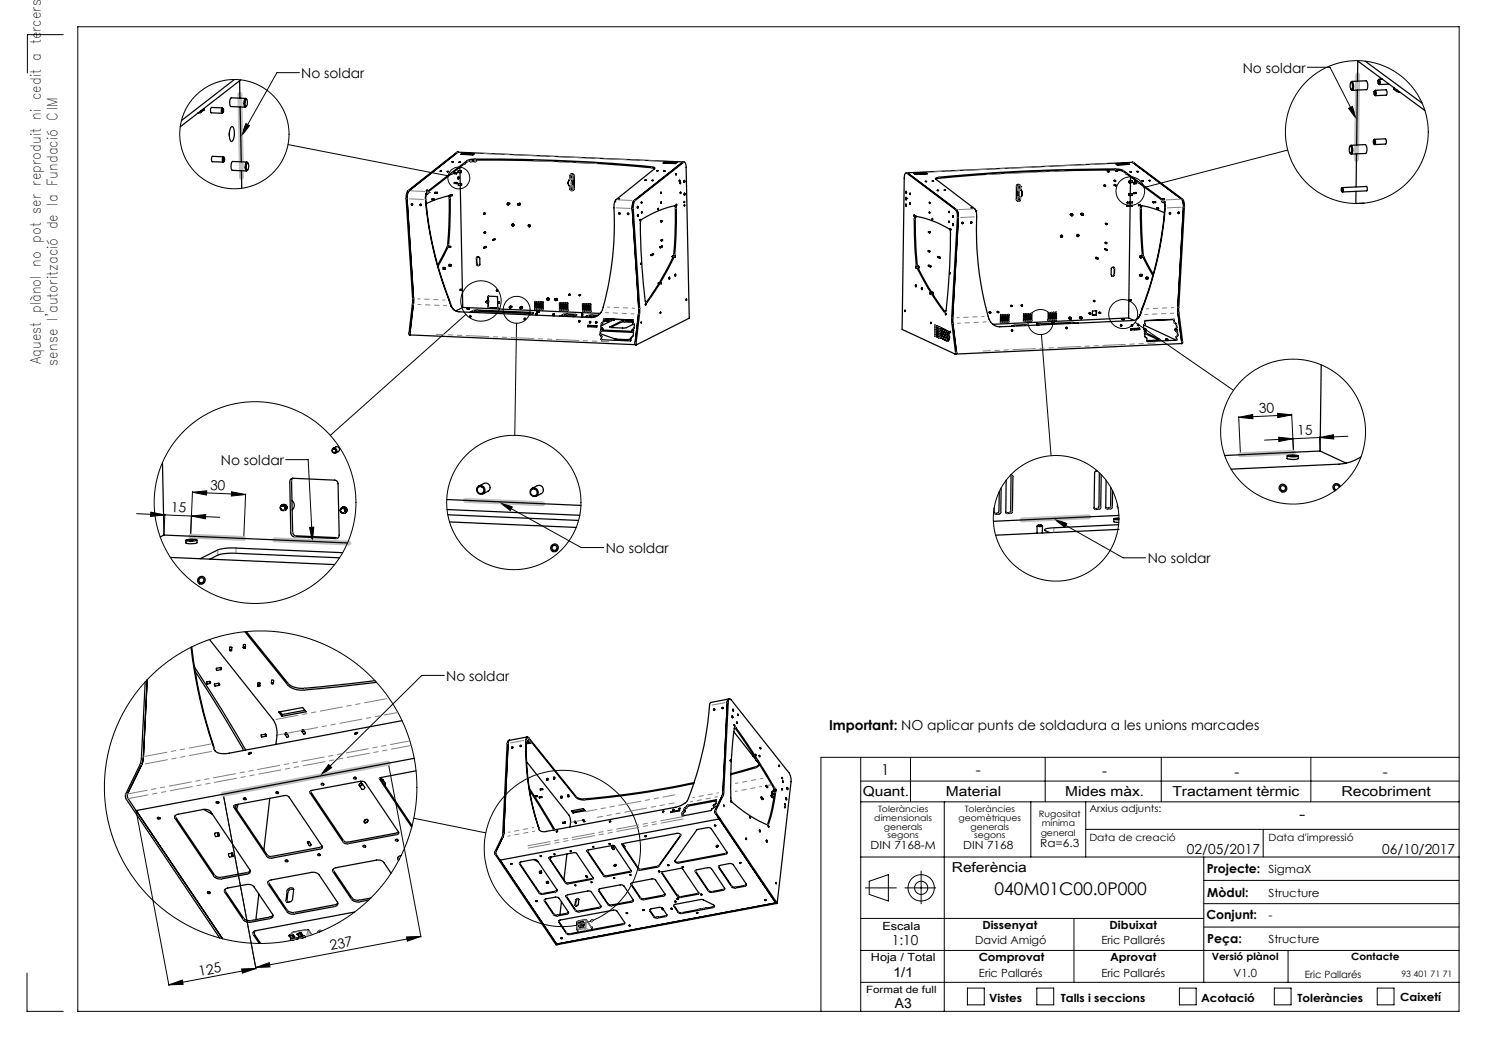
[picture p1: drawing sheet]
<svg xmlns="http://www.w3.org/2000/svg" width="420mm" height="297mm" viewBox="0 0 420 297" stroke-linecap="round" stroke-linejoin="round" font-family="sans-serif">
<defs><g id="words">
<g font-size="4.9">
<text x="366.4" y="231.3">-</text>
<text x="280.5" y="252.4">040M01C00.0P000</text>
</g>
<g font-size="4.2">
<text x="248.5" y="218.5">1</text>
<text x="275.2" y="218.6">-</text>
<text x="310.9" y="218.9">-</text>
<text x="348.2" y="219.1">-</text>
<text x="390.1" y="219.1">-</text>
</g>
<g font-size="4">
<text x="11.5" y="102.6" transform="rotate(-90 11.5 102.6)">Aquest plànol no pot ser reproduit ni cedit a tercers</text>
<text x="16.2" y="103.1" transform="rotate(-90 16.2 103.1)">sense l'autorització de la Fundació CIM</text>
</g>
<g font-size="3.9">
<text x="85" y="22">No soldar</text>
<text x="350.5" y="20.5">No soldar</text>
<text x="355.2" y="116.6" transform="rotate(-3 355.2 116.6)">30</text>
<text x="366" y="122.8" transform="rotate(-3 366 122.8)">15</text>
<text x="62.3" y="131.1">No soldar</text>
<text x="59.2" y="138.2" transform="rotate(2 59.2 138.2)">30</text>
<text x="48.2" y="144.4" transform="rotate(2 48.2 144.4)">15</text>
<text x="170.8" y="156">No soldar</text>
<text x="323.7" y="158.9">No soldar</text>
<text x="125.9" y="192">No soldar</text>
<text x="233.8" y="205.9">Important: NO aplicar punts de soldadura a les unions marcades</text>
<text x="243.4" y="224.5">Quant.</text>
<text x="266.8" y="224.5">Material</text>
<text x="300.4" y="224.5">Mides màx.</text>
<text x="330.7" y="224.5">Tractament tèrmic</text>
<text x="378.4" y="224.5">Recobriment</text>
<text x="268.5" y="246">Referència</text>
<text x="334.8" y="240.8">02/05/2017</text>
<text x="389.9" y="240.8">06/10/2017</text>
<text x="93.4" y="268" transform="rotate(-11 93.4 268)">237</text>
<text x="251.6" y="266.7">1:10</text>
<text x="56.3" y="275.3" transform="rotate(-11 56.3 275.3)">125</text>
<text x="251.9" y="275.5">1/1</text>
<text x="252.4" y="284.4">A3</text>
</g>
<g font-size="3.5">
<text x="340.4" y="246.3">Projecte:</text>
<text x="340.5" y="252.9">Mòdul:</text>
<text x="340.3" y="259.2">Conjunt:</text>
<text x="340.5" y="265.9">Peça:</text>
</g>
<g font-size="3.2">
<text x="245.6" y="239.5">DIN 7168-M</text>
<text x="271.7" y="239.5">DIN 7168</text>
<text x="293.4" y="238.8">Ra=6.3</text>
<text x="357.8" y="246.3">SigmaX</text>
<text x="357.8" y="252.9">Structure</text>
<text x="248.9" y="262.4">Escala</text>
<text x="277.1" y="262">Dissenyat</text>
<text x="313" y="262">Dibuixat</text>
<text x="357.8" y="259.2">-</text>
<text x="275" y="266.3">David Amigó</text>
<text x="310.7" y="266.3">Eric Pallarés</text>
<text x="357.8" y="265.9">Structure</text>
<text x="245.7" y="271.2">Hoja / Total</text>
<text x="276.1" y="271.1">Comprovat</text>
<text x="276.1" y="275.5">Eric Pallarés</text>
<text x="310.7" y="275.5">Eric Pallarés</text>
<text x="313.1" y="271.1">Aprovat</text>
<text x="347.9" y="275.5">V1.0</text>
<text x="279" y="282.5">Vistes</text>
<text x="299.2" y="282.5">Talls i seccions</text>
<text x="338.8" y="282.5">Acotació</text>
<text x="366" y="282.7">Toleràncies</text>
<text x="395" y="282.3">Caixetí</text>
</g>
<g font-size="2.8">
<text x="307.3" y="229.1">Arxius adjunts:</text>
<text x="307.3" y="237.1">Data de creació</text>
<text x="357.8" y="237.1">Data d'impressió</text>
<text x="341.8" y="270.8">Versió plànol</text>
<text x="368.1" y="275.8">Eric Pallarés</text>
<text x="381.1" y="270.8">Contacte</text>
<text x="244.3" y="280.2">Format de full</text>
</g>
<g font-size="2.5">
<text x="246.6" y="231.6">dimensionals</text>
<text x="247.7" y="229.1">Toleràncies</text>
<text x="270.4" y="231.6">geomètriques</text>
<text x="272.1" y="229.1">Toleràncies</text>
<text x="293" y="230.4">Rugositat</text>
<text x="293.9" y="232.9">mínima</text>
<text x="249.3" y="234">generals</text>
<text x="250.4" y="236.5">segons</text>
<text x="273.8" y="234">generals</text>
<text x="274.8" y="236.5">segons</text>
<text x="293.5" y="235.7">general</text>
<text x="395.3" y="275.5">93 401 71 71</text>
</g>
</g></defs>
<g fill="none" stroke="#000" stroke-width=".28">
<path d="M17.9 9.8h-10.2v10.8M368.8 19h6.3l7.7 14.8M69.4 34.9l1 .6-2.5 3.1zM84.5 20.5h-6.4l-10.2 18.1M380.4 30.5l1.1-.5 1.3 3.8zM81.2 40.8l45.2 8.8M363.2 42.3l-40.5 10.6M131.4 88.7l-38.2 34.1M145.7 91.2l-.5 31.6M293.8 94.4l2.7 34.1M320.2 90.9l27.7 19.2M349.4 117.5l.5 10.6"/>
<path d="M349.4 117.7l3.9-.8 .1 1.2zM360.4 116.6l4 .4-4 .8zM364.3 116.8l.5 10.5M364.4 117l-15 .7M54.3 138.8l4-.4-.1 1.2zM54.3 138.6l-.5 12.4 .2-5.7M54.3 138.8l15 .7M65.3 138.7l4 .8-4 .4zM69.3 139.3l-.5 12.4M80.6 129.6h6.3l1.2 23.1M360.7 123.3l4 .5-4 .7zM364.7 123.8l-8 .3"/>
<path d="M372.2 123.4l3.9-.8 .1 1.2zM372.2 123.2l.2 3.8M380.2 123l-15.5 .8M38.5 144.9l8 .3M42.5 144.5l4 .7-4 .5zM46.5 145l-.3 5.7M46.5 145.2l15.5 .7M54 145.6l4-.5v1.2zM87.3 148.8l1.2-.1-.4 4zM140.7 141.5l3.8 1.5-.6 1zM140.7 141.5l23.2 12.9h6.4M297.1 146.2l3.8 1.5-.5 1z"/>
<path d="M297.1 146.2l19.7 11.1h6.3M125.3 190.5h-6.3l-28.7 28.4M92.7 215.6l.9 .9-3.3 2.4zM109.6 215.5l9.1 48.8M242.8 213.6v71.7M256.8 213.6v12.6M294.8 213.6v12.6M327.6 213.6v12.6M369.7 213.6v12.6M411.6 213.6v-206.1h-389.7v277.8h389.7v-71.7h-180v71.7M38.4 228.8l9.3 49.2M63 224.2l9.2 49.2"/>
<path d="M116.7 230.8l20.3 4.1M242.8 226.2h168.8M242.8 220.3h168.8M266.3 226.2v59.1M290.8 226.2v15.5M306.2 226.2v15.5M306.2 233.9h105.4M356.3 233.9v7.8M242.8 241.7h168.8M242.8 259h96.7M244.1 250.4h8.7M245.2 248.6l5.4-1.9v7.4l-5.4-1.8z"/>
<path d="M255.2 250.4h8.7M259.8 245.7v9.2M302.9 259v18.1M339.5 241.7v35.4M339.5 254.9h72.1M339.5 248.3h72.1M7.6 274.5v10.8h10.3M47.6 277.8l3.8-1.4 .2 1.2zM68.2 273.3l4-.1-3.8 1.3zM72.1 272.9l3.9-1.4 .2 1.2zM72.2 273.2l-24.6 4.6M114.7 264.3l4-.2-3.8 1.4z"/>
<path d="M118.7 264.1l-46.6 8.8M242.8 268.1h168.8M242.8 277.1h168.8M272.9 278.7h4.7v4.7h-4.7zM292.5 278.7h4.7v4.7h-4.7zM332.7 278.7h4.7v4.7h-4.7zM339.5 261.5h72.1M359.4 278.7h4.8v4.7h-4.8zM363.3 268.1v9M388.5 278.7h4.7v4.7h-4.7z"/>
<circle cx="66.1" cy="37.8" r="15.4"/>
<circle cx="382.7" cy="37.3" r="20.1"/>
<circle cx="129.4" cy="50.2" r="3.1"/>
<circle cx="318.8" cy="53.9" r="4"/>
<circle cx="135.7" cy="84.9" r="5.7"/>
<circle cx="145.7" cy="87.4" r="3.8"/>
<circle cx="293.5" cy="90.9" r="3.5"/>
<circle cx="316.8" cy="88.6" r="4.1"/>
<circle cx="364.7" cy="121.7" r="20.4"/>
<circle cx="71.9" cy="141.8" r="28.5"/>
<circle cx="144.9" cy="141.7" r="18.9"/>
<circle cx="297.9" cy="146.2" r="17.7"/>
<circle cx="73.5" cy="222" r="44.1"/>
<circle cx="158.6" cy="239.3" r="22"/>
<circle cx="259.8" cy="250.4" r="3.7"/>
<circle cx="259.8" cy="250.4" r="1.86"/>
</g>
<path d="M67.7 26.6l.4 23.5M382.9 21.2l-.3 23.8M364.9 127.6l-15 .7M53.8 151.2l14.9 .7M77.5 152.3l20.9 .9M131.3 141.1l21.8 1M307.1 145.8l-18.8 .8M109.5 215.3l-46.6 8.7" fill="none" stroke="#c0c0c0" stroke-width="1.4"/>
<g fill="#000">
<path d="M69.4 34.9l1 .6-2.5 3.1zM140.7 141.5l3.8 1.5-.6 1zM380.4 30.5l1.1-.5 1.3 3.8zM297.1 146.2l3.8 1.5-.5 1zM87.3 148.8l1.2-.1-.4 4zM92.7 215.6l.9 .9-3.3 2.4z"/>
<path d="M349.4 117.7l3.9-.8 .1 1.2zM360.4 116.6l4 .4-4 .8z"/>
<path d="M54.3 138.8l4-.4-.1 1.2zM65.3 138.7l4 .8-4 .4z"/>
<path d="M372.2 123.4l3.9-.8 .1 1.2zM360.7 123.3l4 .5-4 .7z"/>
<path d="M42.5 144.5l4 .7-4 .5zM54 145.6l4-.5v1.2z"/>
<path d="M47.6 277.8l3.8-1.4 .2 1.2zM68.2 273.3l4-.1-3.8 1.3z"/>
<path d="M114.7 264.3l4-.2-3.8 1.4zM72.1 272.9l3.9-1.4 .2 1.2z"/>
</g>
<g fill="none" stroke="#000" stroke-width=".35">
<path d="M382.8 17.1l19.1 14.1M383 17.2l-.1 5.7M385.1 17.2l16 11.9M55.9 31.9h.1M56 31.8v.1M56.6 31.3v.4M56.6 31.7l-.6 .2M57.5 30.6v.5M57.5 31.1l-.9 .6M57.5 31v.1M62.7 30.4l-3-.1a1.23 1.23 0 0 0-.1 1.5l3.1 .2M62.9 30.7l.1 .1a.46 .46 0 0 1 .2 .5 .46 .46 0 0 1-.4 .3z"/>
<path d="M63 30.8l-.2-.3a.83 .83 0 0 0-.2 1.4l.4-.2M64.7 37.4v.8M65.2 35.8l.2-.1a2.05 2.05 0 0 1 .7 2.4l-.1 .6a1.29 1.29 0 0 1-.7 1.2 3.9 3.9 0 0 1-.1-4.1zM66.1 22.4l-14.9 11.6M67.6 22.8l.1 4.9M67.7 30.2l.4 15.4M67.9 22.5l-17.1 13.3M69.3 27.8l-4-.2a1.97 1.97 0 0 0-.1 2.5l3.9 .1M69.4 28a1.4 1.4 0 0 1-.1 2l-.2-1.2zM69.6 28.1l-.4-.3a2.03 2.03 0 0 0 0 2.4l.3-.3M381 23.3l.2-.3a1.8 1.8 0 0 1 .2 2.5l-.3-.3M381 23.2a1.35 1.35 0 0 1 .1 2l-.3-.7z"/>
<path d="M381.3 23l4-.2a2.01 2.01 0 0 1 .1 2.5l-3.9 .2M382.9 25.4l-.2 15.5M387.4 39.6l.2-.3a.88 .88 0 0 1 .1 1.4l-.2-.2M387.5 39.5l.1 .1a.46 .46 0 0 1 .2 .5 .46 .46 0 0 1-.4 .4zM387.6 25.8l.2-.3a.85 .85 0 0 1 .2 1.4l-.3-.2M387.6 25.7l.2 .1a.52 .52 0 0 1-.2 .9zM387.7 39.3l3.1-.1a1.31 1.31 0 0 1 0 1.4l-3 .2M387.9 25.5l3-.2a1.2 1.2 0 0 1 .1 1.5l-3.1 .2M388.7 22.6l.2-.2a.85 .85 0 0 1 .1 1.4l-.2-.2M388.8 22.6l.1 .1a.46 .46 0 0 1 .2 .5 .46 .46 0 0 1-.4 .3zM389.9 22.3l-.9 .1M391.8 23.7l-2.7 .1"/>
<path d="M393.1 25.1v.1M393.1 24.7v.4M393.1 25.2l.9 .6M393.2 24.7l-.1 .5M394 25.8l.6 .1M394 25.4v.4M394.6 25.9h.2M394.7 25.8l-.1 .1M63 44.2l-3.1-.1a1.23 1.23 0 0 0 0 1.5l3 .1M63.1 44.6a.47 .47 0 0 1 .3 .4 .47 .47 0 0 1-.3 .4zM63.3 44.5l-.2-.2a.88 .88 0 0 0-.1 1.4l.3-.2M68.1 48.2l.1 4.9"/>
<path d="M69.6 45.7l-4-.2a2.18 2.18 0 0 0-.1 2.5l4 .2M69.8 46a1.31 1.31 0 0 1-.1 1.9l-.2-.8zM70 46l-.4-.3a1.9 1.9 0 0 0 0 2.5l.3-.3M120.2 54.6h.1M120.2 54.6l-.1 .5a93 93 0 0 0 6.5 29.6M120.2 54.6v.2M120.2 57.5a18.9 18.9 0 0 1 6.7-2.2 81.5 81.5 0 0 1-.5 14.4l-2.9 5.4M120.2 54.8v.4a93.2 93.2 0 0 0 6.6 29.4M120.2 53.7h.5zM120.3 53.7h.3zM120.3 54.5l.1 .1M120.4 54.6v.1"/>
<path d="M120.7 54.5l-.3 .1M120.7 54.6l-.3 .1M121 53.9v.4M121 54.3l-.6 .2M121 54.3h.1M122.3 56.1h-.5v.2l.5 .1M122.3 56.1l.1 .2M122.3 56.1l.1 .2zM122.3 56.1h.1M123.3 54.3h-.6v.2h.6M123.3 54.3v.2M123.3 54.3h.1"/>
<path d="M123.4 54.3v.2zM123.4 54.5h-.1M124.1 48.3h.5zM124.2 48.3h.3zM126.1 48.4h.4zM126.2 48.4h.3zM126.5 55.2a77.8 77.8 0 0 1-.3 14.1l-2.8 5.5M127.4 49h.1M127.5 54.9l-.5 .1v.2h.5M127.5 55v.2zM127.5 45.6h.4zM127.5 54.9v.3"/>
<path d="M127.5 55.2h.1M127.5 54.9v.1M127.6 45.6h.2zM127.7 48.9l-.3 .1M127.7 48.9h.1M127.7 48.8v.1M128.7 48.7h-.6v.2l.6 .1M128.8 48.8v.2zM128.8 51.5h-.7l.1 .2 .6 .1M128.8 48.8v.2M128.8 51.5l.1 .2zM128.8 51.7v.1"/>
<path d="M128.9 51.5l-.1 .3M129.2 50.1v.2M129.2 42.9l-13.9 11-.3 .7-.2 1.5 1.9 28.2-1.1 9.7M129.2 49.8l.2 .3-.1 .5zM129.2 42.9l-.4 .1-13.7 10.8-.4 .8-.2 1.5 1.9 28.1-1.1 9.9 .1 .3 .3 .1M129.2 42.9l63.5 2.8M129.4 45.7l.5 .1zM129.5 45.7h.3zM129.7 47.2l.1 1M129.8 48.7v3M129.8 52.2l.7 34.5M130 43.5l.4-.3 3.4 .2-.4 .3z"/>
<path d="M130.1 48.2h-.9v.1v.3l.8 .1M130.1 48.2v.4M130.1 48.2v.4zM130.1 48.2v.1M130.1 51.8l-.8-.1-.1 .2 .1 .3 .8 .1M130.1 51.8l.1 .4M130.1 51.9l.1 .3zM130.1 51.8l.1 .1M130.4 43.2v.3M130.4 43.5l3.1 .1M130.4 43.5h-.1M131.1 46.2l-.3 .2"/>
<path d="M131.1 46.2h.1M131.1 46.1v.1M131.9 45.5h.1M131.9 45.5h.7M132 45.5h.1M132.6 45.6h.3M132.6 45.5h.1M132.6 45.3v.3M132.9 45.6h.1M132.9 45.6h1.1M133.5 45.2h-.1M133.6 45.4h.1"/>
<path d="M133.7 45.2l-.1 .3M133.8 45.4h.1M133.8 45.4l-.2 .1M134 45.3l.1 .3M134.1 45.2h.1M134.1 45.6h.1M143.2 57.3l.3-.1a.25 .25 0 0 1 .3 .1 .25 .25 0 0 1-.1 .3l-.3 .2M146.2 57.5l.3-.2a.25 .25 0 0 1 .3 .2 .25 .25 0 0 1-.1 .3l-.3 .1M160.3 51.2v.7M160.5 50.8l-.2 .6 .1 .9M160.6 50.7a1.13 1.13 0 0 0 .4 1.9l.4-.1M160.6 50.7h.1"/>
<path d="M160.7 50.6h.1M160.7 50.6l-.1 .1M160.7 49.6v1M160.7 49.6h.1M160.7 49.6a.42 .42 0 0 1 .5-.4 .42 .42 0 0 1 .4 .4M160.8 52.6v.7a.42 .42 0 0 0 .4 .5 .42 .42 0 0 0 .4-.4M160.8 52.5v.1M160.9 49.8l.2 .1zM160.9 49.2l.5-.2 .5 .5 .1 3.7-.4 .5M160.9 49.6l.2-.2 .2 .2M160.9 49.7h.1M161 49.5l.3 .1"/>
<path d="M161 49.5l-.2 .2v.3l.3 .1M161 49.5l.4 .1M161 53h.4M161 53.1v.1M161 52.9l-.2 .3 .1 .3 .3 .1M161 52.9l.3 .2M161 52.9l.4 .1M161.1 49.1a.44 .44 0 0 1 .6 .5l.1 3.8-.2 .3M161.1 53.5l.1 .1M161.1 49.9v.1M161.1 49.5h.1M161.2 53.4h-.1"/>
<path d="M161.2 52.9h.1M161.3 49.6v.3M161.3 49.5v.1M161.3 50h.1M161.3 49.5h.1M161.3 49.9l-.2 .2M161.3 53h.1M161.3 53.1l.1 .3M161.4 53.4v.1M161.4 49.6h-.1M161.4 49.6v.3M161.4 53.4l-.2 .2"/>
<path d="M161.4 53l-.1 .1M161.4 53l.1 .3M161.4 50.7l-.3 .8 .3 1M161.4 49.9h-.1M161.4 49.9l-.3 .2M161.5 52.5h.1M161.5 50.9l.2 .2M161.5 53.3l-.1 .1M161.5 53.3l-.3 .3M161.5 51.3l.2 .1-.1 .6zM161.6 51a.74 .74 0 0 0-.1 1.2M161.6 51.1l.2 .4-.2 .6-.2-.2z"/>
<path d="M161.6 53.7l-.2 .1M161.6 52.1l-.2 .1M173.4 56.9l-.2 .5a89.7 89.7 0 0 1-3.5 30.5 3.3 3.3 0 0 1-2.8 1.7l-37.4-1.7a2.62 2.62 0 0 1-2.3-1.6M173.4 56.9h.1M174.3 56.1h.5zM174.4 56.1h.3zM179.1 56.6l13.7-10.8a.6 .6 0 0 1 .7 .2 .6 .6 0 0 1 0 .7l.9 43-14.9 7.6-.1-.4 1-9.9-1.8-28.2 .2-1.4zM179.8 58.2l.2 .2-.2 .3zM179.8 58.2v.5zM180.9 57l.1 .3zM180.9 56.9l.1 .5zM181 59.8v.2z"/>
<path d="M181 59.7v.4zM181.9 50.8h.4zM182 50.8h.2zM183.9 50.9h.4zM183.9 50.9h.3zM184.6 47.6l-10.9 8.8-.3 .5M184.6 47.6h.1a.54 .54 0 0 0-.8-.5 466.4 466.4 0 0 0-51.3-2.1l-.9 .3-11.2 8.7-.3 .6M184.6 47.6a306 306 0 0 0-31.9-2.2l-11.6-.2h-7.4l-1.3 .1-.6 .3-11.3 8.7-.3 .5M185.3 48.1l.4 .1zM185.3 48.2h.3zM185.6 58.9l.1 .2zM185.7 58.7v.5z"/>
<path d="M186.4 54.3v.2zM186.4 54.2v.4zM186.4 56.9l.1 .5zM186.5 57v.3zM187 46l.4-.3 3.5 .1-.4 .3zM187.2 48.2l.4 .1zM187.3 48.2l.3 .1zM187.4 45.7l.1 .3M187.5 46l3.1 .1M187.5 46h-.1M190.3 58l.1 .1a80.8 80.8 0 0 1-.5 14.3l-3.8 7.1-3.9 5.9M190.7 49v.3z"/>
<path d="M190.7 48.9v.5zM190.8 57.7v.3zM190.8 57.6v.4zM191.7 50.9v.2zM191.7 50.8v.4zM191.9 51.5v.2zM191.9 51.4v.5zM191.9 54.2l.1 .3zM191.9 54.1l.1 .5zM192.7 45.7l-13.8 10.9-.4 .7-.2 1.5 1.9 28.2-1.1 9.8 .1 .4M192.7 45.7h.3M193 50.9v.5z"/>
<path d="M193 56.9l.1 .2zM193 57.8l.1 .3zM193 50.8v.7zM193 56.8l.1 .4zM193.1 57.7l-.1 .4zM193.1 54.5v.5zM193.1 54.4v.7zM255.4 48.9l.4-.1 13.7 10.4 .5 .9-1.6 29.6 1.2 9.8-.1 .4-15-7 .6-42.9zM255.5 57.6l.1 .5zM255.5 55.6l.2 .5-.1 .4zM255.6 54v.5zM255.6 57.5v.7z"/>
<path d="M255.6 53.9v.7zM255.7 55.9h.1M255.7 55.9v.2M255.9 48.8l14 10.4 .4 .9-1.6 29.6 1.1 9.7M255.9 48.8h-.3M256.6 57.3l.1 .3zM256.6 57.2l.1 .4zM256.7 54.5l.1 .3zM256.7 54.4l.1 .5zM257.7 48.9l3.5-.2 .3 .3-3.4 .2zM261 51.1l.4 .1zM261.1 51.1l.2 .1z"/>
<path d="M261.1 49l-3.1 .1M261.1 49h.1M261.2 48.7l-.1 .3M262.1 59.8l.1 .3zM262.1 57l.2 .4zM262.2 57.1v.3zM262.9 51l.5 .1zM263 51.1h.3zM263.9 50.5a402.4 402.4 0 0 1 41.3-2.5h2.3a41.7 41.7 0 0 1 8.4 .1l.9 .3 11.3 8.3M264.3 53.7l.5 .1zM264.4 53.7h.3zM266.3 53.5l.4 .2z"/>
<path d="M266.4 53.6l.3 .1zM267.7 59.6v.4zM267.7 59.7v.2zM273.9 58.6l.4 .1zM274 58.6l.2 .1zM275.3 59.5h.1M275.3 59.5l.1 .5a90.6 90.6 0 0 0 3.8 30.5 3.2 3.2 0 0 0 2.8 1.7l37.4-1.8a2.57 2.57 0 0 0 2.2-1.6M286.8 52.5v3.9l.3 .3M286.9 54.1l.3 .3-.1 .7-.3-.5zM286.9 54.2l.2 .1v.7zM287 55l.2 .2M287.1 54a.7 .7 0 0 1 0 1.2"/>
<path d="M287.1 56.7l.1 .1M287.1 55.4l.1 .1M287.1 53.9l-.2 .2M287.2 56.1v.1M287.2 56.1l.1 .4M287.2 53.7l.3 .9-.3 .8M287.2 55.5h.1M287.2 52.7l.1 .3M287.2 56.2l.1 .3M287.3 56.4l.2 .1M287.3 55.9v.1M287.3 53h.1"/>
<path d="M287.3 53l.2 .1M287.3 52.5h.1M287.4 55.9l-.2 .2M287.4 55.9h.1M287.4 55.9l.3 .1M287.4 56.4h.1M287.4 52.5l.4 .1M287.4 52.5l-.2 .2M287.4 52.5h.1M287.4 55.9l-.2 .3M287.5 52.1h-.4l-.3 .4M287.5 52.1a.46 .46 0 0 0-.5-.1 .46 .46 0 0 0-.3 .5v3.8l.4 .4"/>
<path d="M287.5 52.5h.1M287.5 52.1l.2 .1M287.5 56.2l.1 .2zM287.5 52.9h.1M287.5 52.5l-.3 .2M287.6 52.7l.1 .2zM287.6 56.1h.1M287.6 52.7h.1M287.7 53.5l.2 .1M287.7 56l-.3-.1-.2 .2M287.7 56l-.1 .5h-.3M287.8 52.6l-.4-.2-.1 .2"/>
<path d="M287.8 52.6v.3l-.2 .2-.3-.1M287.9 55.5l-.1 .8a.42 .42 0 0 1-.4 .5 .42 .42 0 0 1-.4-.4M287.9 52.6v1M287.9 52.6a.42 .42 0 0 0-.4-.4 .42 .42 0 0 0-.4 .4M287.9 52.6h.1M287.9 53.6a1.28 1.28 0 0 1 0 1.9h-.7M288.1 53.8l.1 1.4M288.3 54.2v.7M311.8 52.3l-.5-.1 .4 .4M312.8 48.3l-.4-.1 .3 .3M314.6 50.9h-.4l.3 .3M314.7 52.2l-.5-.1 .4 .3"/>
<path d="M314.7 46.2l3.5-.2 .4 .4-3.5 .1zM315.1 48.1l-.2-.1-.2 .2 .3 .2M317.5 49l.3 .1M317.5 49h.1M317.5 48.9v.1M317.9 58l.1 .2zM318 57.1v.1zM318 58.2h.1M318 57h1.4v.2l-1.4 .1M318 58h1.4v.2h-1.4M318 57v.2M318 58v.2"/>
<path d="M318 57v.1M318 58h.1M318.2 46v.4M318.2 46.4l-3.1 .1M318.2 46.4h.1M318.4 54.7l.1 .4zM318.5 54.6h.8l.1 .2-.1 .3h-.8M318.5 51.1v.4zM318.5 54.7v.4M318.5 51.5h.1M318.5 54.7h-.1M318.5 51.1l.1 .4"/>
<path d="M318.5 51.1h.1M318.6 51l.8 .1v.4h-.8M318.7 48.4l.5 .1zM318.8 48.5h.3zM318.8 57.3v.6M318.8 58.2l-.5 31.5M318.8 55.1v1.9M318.9 49.9v1.1M318.9 51.5l-.1 3.1M319.3 45.8l14 10.4 .3 .5 .2 1.5-1.6 28.7 1.1 9.5-.1 .5M319.3 45.8l.5 .1 13.8 10.3 .3 .5 .2 1.5-1.6 28.7 1.1 9.5v.4l-.4 .1M319.3 45.8l-63.4 3"/>
<path d="M319.8 54.4v.2zM319.8 51.6l.1 .3M319.8 51.6v.2zM319.8 54.3v.3M319.8 54.3v.1M319.8 54.6h.1M319.8 54.3l.7 .1v.2h-.7M319.8 51.8l.1 .1M319.9 51.5l.6 .1v.2l-.6 .1M320 51v.2zM320 51.2h.1M320.1 50.9v.3"/>
<path d="M320.1 50.9l-.1 .1M320.3 50.9h-.2M320.6 51.2h-.5M320.7 48.4h.4zM320.9 51.4l.3 .2M321.1 57.7l.1 .3M321.1 57.7l.1 .3zM321.1 58h.1M321.2 57.7h.5l-.1 .3h-.4M321.2 51.6h.1M322.1 51h.4zM322.1 58v.1a83.7 83.7 0 0 0 .6 14.4l2.6 4.9"/>
<path d="M322.2 51h.2zM324.1 50.9h.4zM324.1 50.9h.3zM325.3 56.9v.2zM325.3 56.9v.2M325.3 56.9h.1M325.3 56.9l.7 .1-.7 .2M326.2 58.7l.1 .2zM326.3 58.9v.1M326.3 58.7h.5v.2l-.4 .1M326.3 58.7v.3M326.3 58.7h.1"/>
<path d="M327.6 56.7l.7 .2M327.6 56.7h.1M327.6 56.3v.4M327.8 56.9l.3 .2M327.9 56.1l.5 .1zM328 56.1h.3zM328 57.1h.2M328.1 56.9v.2M328.1 56.7h.1M328.1 56.7l.3 .5M328.4 57.1h-.3M328.4 57.2l.1 .2a80.4 80.4 0 0 1-4 22.7l-2.4 7"/>
<path d="M328.5 57l-.3-.6-11.4-8.3-.6-.3a275.6 275.6 0 0 0-27.2 .5 307.5 307.5 0 0 0-25 1.9v.3l11 8.4 .3 .6M328.5 57l.1 .5a93.1 93.1 0 0 1-6.4 29.7M328.5 57h.1M328.5 57l-.1 .2M378.4 53.2l.2-.3a.74 .74 0 0 1 0 1.2l-.2-.2M378.4 53.2l.1 .7zM378.6 52.9l6.9-.3 .2 .7-.2 .5-6.8 .3M380.8 41.3l.2-.3a1.71 1.71 0 0 1 .1 2.5l-.3-.3M380.8 41.3a1.3 1.3 0 0 1 .1 1.9l-.3-.7zM381.1 41l4-.2a2.01 2.01 0 0 1 .1 2.5l-4 .2M382.5 54l-.1 3.4M382.6 43.4l-.1 9.3"/>
<path d="M384.8 57.3l-2.2 .1M125.4 75.5l-.4-.1-.1 .3 .5 .2M125.4 75.5l.1 .4zM125.5 75.5l-.1 .4M125.5 75.5h.1M125.5 75.9h-.1M127.1 69.5l-.5 .1v.2h.4M127.1 69.5v.3M127.1 69.5v.1M127.1 69.5v.2zM127.1 69.7v.1M127.1 74.6h-.4l-.1 .2 .1 .3h.4"/>
<path d="M127.1 74.7l.1 .3zM127.2 74.6l-.2 .2 .2 .2M127.2 74.6v.1M134.5 72.5h.5l.3 .2 .1 1.8a.48 .48 0 0 1-.5 .4 .48 .48 0 0 1-.5-.4v-1.8zM134.6 72.5l-.1 2 .3 .4h.4M136.5 60.1l.4 .1-.3 .2M136.5 60.2l.1 .2zM136.5 69.8l.5-.3 .2 .1-.6 .4M136.6 65.5l.4-.1-.3 .4M139 67.6l.5-.3 .2 .1-.6 .4M179.8 60.6l.2 .1-.2 .3zM179.9 60.6v.4z"/>
<path d="M180.6 61.9v.3zM180.6 61.8v.5zM180.8 74.3l.1 .2zM180.8 74.2l.1 .4zM180.9 61.9a24.2 24.2 0 0 1 9.7-3.8 81.5 81.5 0 0 1-.4 14.4l-4.4 8-3.3 4.9h-.3a145 145 0 0 1-1.5-23.2zM183.7 71.8l.7-.2-.6 .5M185.8 79.7v.3M185.8 79.7l-.1 .3M185.8 79.7h.1M186.2 69.7l.1 .1zM186.2 69.6l.5-.2 .2 .1-.6 .4M186.4 62.3h.4l-.3 .3"/>
<path d="M186.4 79.8l.1 .2zM186.4 79.7l.1 .4zM186.5 67.7l.4-.1-.2 .3M188.8 78.2v.5zM188.8 78.1v.7zM189.6 72.4l.1 .1M189.7 72.4l.2 .1M189.7 72.2l-.1 .2M189.7 72.2v.2M189.7 72.2h.3M190.4 72.2v.4zM190.4 72.2v.3z"/>
<path d="M190.5 77.4v.5zM190.5 77.3v.6zM257.8 60.7l.1 .3zM257.8 60.6l.1 .4zM258.1 61a23.8 23.8 0 0 1 9.9 3.9 142.5 142.5 0 0 1-1.4 23.3 59.9 59.9 0 0 1-8.2-13.3 85.3 85.3 0 0 1-.4-13.8zM258.3 75.2v.4zM258.3 75.2l.1 .4zM258.3 61l.1 .1M258.4 61l-.1 .1a83.1 83.1 0 0 0 .6 14.3l3.8 6.9 4 5.8M258.4 61v.1M258.6 61.1h-.2M258.8 75.1l.1 .1"/>
<path d="M258.8 75.1h.1M258.8 75.1h.4M258.9 75.1l.1 .3M259 75.4l-.1 .2M259 75.4h.2M259.2 75.1h-.3M259.2 75.1v.3M259.2 75.4l-.2 .3M262.2 70.8l-.4-.1 .3 .3M262.3 65.4l-.4-.1 .2 .4M262.4 75.1l.1 .1zM262.5 75l-.7-.1 .6 .4"/>
<path d="M263 61.6v.4zM263 61.6v.3zM265.1 72.6l-.7-.2 .6 .4M267.6 62.4l.1 .3zM267.9 76.9l.1 .4zM267.9 76.9l.1 .3zM268.1 64.6v.3zM268.1 64.5v.4zM268.7 63.1l.1 .5zM268.8 60.9l.1 .4zM268.8 63.2v.4zM268.8 60.8l.1 .5z"/>
<path d="M302.5 60.4l-.3-.1a.26 .26 0 0 0-.3 .1 .26 .26 0 0 0 .1 .3l.3 .2M305.5 60.3l-.3-.2a.25 .25 0 0 0-.3 .2 .25 .25 0 0 0 .1 .3l.3 .1M309.7 72.8l-.7-.2 .1 .2 .5 .3M312.1 68.4h-.4l.3 .3M312.2 63.1l-.4-.1 .3 .4M312.3 70.4l-.7-.2 .6 .5M313.6 77.8l.5 .1 .3-.3v-1.9l-.3-.3h-.4l-.3 .4v1.8l.4 .3M314.1 75.4l.2 2-.4 .4M321.6 77.5v.4zM321.6 77.9h.1M321.6 72.4l.1 .1M321.6 77.4l.1 .3"/>
<path d="M321.6 77.4v.1M321.6 72.5l.1 .1M321.7 77.4l.5 .1-.1 .4h-.4M321.7 72.3l-.1 .1M321.7 72.1l.3 .2M321.7 72.1l.1 .2M321.7 72.1v.6M321.7 72.5h-.1M321.7 77.7l-.1 .2M321.7 72.6v.1M321.7 72.6h.3M321.8 72.3h.2"/>
<path d="M321.8 72.3l-.1 .3M321.9 72.3h.3l-.2 .3M322 72.3v.3M322 72.6l-.3 .1M323.3 78.3v.3zM323.3 78.2l.1 .1-.1 .3M323.4 78.2l.5 .1-.1 .4h-.4M328.4 60a16.7 16.7 0 0 0-6.6-1.9 83.1 83.1 0 0 0 .6 14.4l2.8 5.2M115.6 94l.1 .5M115.7 94.5l63.5 2.7M126.6 84.7l.6 1.6M126.8 84.6l.5 1.8"/>
<path d="M126.8 84.6l-.2 .1M127.2 86.3l.1 .1M127.3 86.4l.9 1.1M130.2 81.8v.1M130.2 81.6h-.4v.3h.4M130.3 81.7v.2zM130.3 81.7l-.1 .1M130.3 81.9h-.1M130.5 86.7l38.8 1.7M130.5 86.7l-1.9 1M131.8 87h.6zM131.9 87h.3z"/>
<path d="M132.4 87l-.1 .2h-.5v-.2M132.6 88l1-.5h1l15.9 .7-1 .6M133.1 88.1l1.3-.4 15.8 .7M137.1 85.3h.1M137.2 85.1l.1 .2M137.2 85.1l.2 .2M137.2 85l-.1 .2 .2 .1M137.2 85l.1 .1M137.2 85h.1M137.2 85l.2 .1v.2M137.3 85.3h.1M137.3 85.1l-.2 .1 .2 .1"/>
<path d="M137.3 85.1v.2M137.4 85l.1 .2M137.4 85.3h.1M137.7 83.5l2.6 .2 .1 3.2-2.6-.1zM137.8 84.8l.1 .3-.1 .2M137.8 83.5v3.2l2.6 .2M140.1 81.8h.3l-.2 .3M140.5 85.4h.1M140.5 85.2h.1M140.5 85.2l.2 .3M140.6 85.2l-.1 .2 .2 .1M140.6 85.2h.1"/>
<path d="M140.6 85.2l.1 .2M140.6 85.2l.3 .1-.1 .2M140.7 85.5h.1M140.7 85.2l-.2 .1 .2 .2M140.7 85.2v.3M140.8 85.2l.1 .1M140.8 85.4v.1M143.8 86.5l.2-.2a.25 .25 0 0 1 .4 .1 .25 .25 0 0 1-.1 .3l-.3 .2M146.8 86.6l.3-.2a.25 .25 0 0 1 .3 .2 .25 .25 0 0 1-.1 .3l-.3 .1M151 85.1l-.1 2.1 .4-.1M151 85.1h.2l.1 2M151 85.1v2l.3 .1"/>
<path d="M151.2 88.4h.3M151.2 88.4v.5M151.3 88.3l.1 .1zM151.3 88.4h-.1M151.4 88.4h.1M151.5 87.9l.2 .2 .4-.1v-.1M151.5 87.9l.6-.1zM151.5 88.4v.5M151.6 85.1h.3l-.1 2.1M151.6 85.1v2.1h.3M151.6 85.1h.1M151.6 85.1l.2 2.1"/>
<path d="M151.7 87.9h.2zM152.2 85.1l.3 .1 .1 2.1-.4-.1zM152.3 85.1v2l.3 .1M152.8 85.2h.4v2.1l-.3-.1zM152.9 85.1l.1 2.1 .2 .1M154.5 84.3h-.1M154.5 84.1l-.2 .5 .3 .1M154.5 84.1l.3 .1M154.6 84.1h-.1M154.6 84.5l-.1 .1M154.8 84.2v.3M154.8 84.5l-.2 .2"/>
<path d="M154.8 84.2l.1 .3M154.9 84.5h-.1M154.9 84.5l-.3 .2M156 88.6h.3M156 88.6v.5M156 88.5l.2 .1zM156 88.6h.1M156.2 88.5l.1 .1M156.3 88.6v.5M156.6 84.3l-.1 .3 .2 .2 .3-.1M156.7 84.4h.1M156.8 84.6v.1"/>
<path d="M156.9 84.2l.2 .3M156.9 84.2l-.3 .1M157 84.2h-.1M157 84.2l.2 .2M157 84.2l-.4 .1M157.1 84.5l-.1 .2M157.2 84.4l-.1 .1M157.2 84.4l-.2 .3M157.9 85.4l-.1 2 .4 .1M157.9 85.4h.3v2.1M157.9 85.4h.1M157.9 85.4l.1 2.1"/>
<path d="M157.9 89.2l1.3-.6 3.5 .2-1 .5M158.5 85.4l.4 .1v2.1l-.4-.1zM158.6 85.4v2.1h.3M159.2 85.4v2.1h.3M159.2 85.4l.3 .1v2M159.2 85.4l.1 2.1h.2M159.8 85.4l.4 .1-.1 2.1-.3-.1zM159.9 85.4v.1M159.9 85.5v2l.3 .1M160.5 83h.3l-.2 .3M161.7 89.3h.1M162.4 89l-3.1-.1-.8 .3"/>
<path d="M163.4 83.1h.4l-.3 .3M164 88.6l.1 .7h.3v-.7M164.1 88.6h.2zM164.1 88.6h-.1M164.3 88.6h-.3M164.4 85.7h.3l-.1 2.1M164.4 85.7l-.1 2 .4 .1M164.4 85.7h.1M164.4 85.7l.1 2.1M165 89.5h.1M165 85.7l.3 .1v2h-.3zM165.1 85.7v2l.2 .1"/>
<path d="M165.3 89.2h.3M165.3 89.2v.3M165.3 89.3l-.3 .2M165.4 89.1l.2 .1zM165.4 89.2h-.1M165.6 89.1v.1M165.6 89.2v.3M165.7 85.7v2.1h.3M165.7 85.7l.3 .1v2M165.7 85.7l.1 2.1h.2M165.8 91.8l2.6 .1-.1 .4-2.5-.2zM165.8 91.8h.1"/>
<path d="M165.9 91.8l2.4 .1M165.9 91.8v.4M166.1 89.2h.2M166.1 89.2v.3M166.1 89.2l-.5 .2M166.1 89.2h.2zM166.1 89.2h.1M166.3 89.2h2M166.3 85.7l.4 .1-.1 2.1-.3-.1zM166.3 89.2h.1M166.3 89.2v.3M166.4 85.7v.1"/>
<path d="M166.4 85.8v2h.3M168.7 88.9h-2.2l-.9 .3M169.4 94.2l4.2 1.4 3.5 .2 .9-.3M169.6 93.3l9 .5M169.6 94.8l.1 1M169.8 92.7l-.2 .3M169.9 92.5a.58 .58 0 0 1 .1 .6 .58 .58 0 0 1-.5 .4l-.1 1.2M170 93.1l8.3 .3M170.3 90.6l1.7 .1M170.3 90.3l2.1 .1-2.7 1.5M172.9 90.1v.3h.3v-.3M178.3 93.6l.3 .1"/>
<path d="M178.6 90.9l-3.2-.1-3.1 1.6M178.6 91.3l.1 .1M178.6 90.6h-3.3l-3.4 1.7 4.5 .2 2.3-1.1M178.6 90.3l-.1 1 .4 .3-.1 1a.53 .53 0 0 0-.5 .4 .53 .53 0 0 0 .2 .6l.1 1.2-.6 .3-.1 1.1-8.2-.4M178.6 90.3l-8.3-.4-.2 1-.5 .3-.1 1a.59 .59 0 0 1 .4 .5 .59 .59 0 0 1-.3 .5l-.3 .3v1l.4 .3v1M178.6 90.3l-8.2-.3-.1 .9-.6 .4v1.1M178.7 93.1l-.2 .3M178.7 91.4h.2M178.9 92.5l-.2 .1h.1M179.2 97.2l.3 .1M180.8 90.8l.1 .4zM182.1 85.8v.2z"/>
<path d="M182.1 85.7v.4zM182.1 85.4h.1M185.8 80h.1M186.3 88v.4zM193.5 84.4l.2-.1-.1 .5zM193.6 84.4v.3zM255.2 87.6l.1 .2zM255.2 87.5l.1 .4zM258.3 80.4v.5zM258.3 80.3l.1 .6zM260 81.2v.5zM260 81.1v.6z"/>
<path d="M262.3 82.6l.1 .4zM262.3 82.6l.1 .3zM262.5 90.9l.1 .4zM262.5 90.9l.1 .3zM262.9 82.4l-.1 .1M262.9 82.4l.1 .2M262.9 82.4h.2l.1 .2M263 82.6v.2M263 82.6h.2M263.1 82.9h.1M263.2 82.6v.3M263.2 82.9l-.1 .1"/>
<path d="M263.6 94l.1-.2 3.3 1.5M263.6 94v.1M263.6 94.1l1.2 .5M263.9 93.3h.1M263.9 94l.9 .5M263.9 94.6v.2l.9 .4M263.9 94h.2M263.9 91.8v.2l1 .4M263.9 92.5v.2l1 .4M263.9 92.6h.2M263.9 93.4l1 .4M263.9 93.2v.1"/>
<path d="M263.9 93.9v.1M264 94.6l1 .5M264.3 92h.1M264.3 92l.2 .1M264.4 94.3h.4M264.4 92.7h-.3M264.5 92.1h.1M264.5 92.1l.3 .1M264.8 92.2h.1M264.8 94.6h.1M264.8 94.5h.1M264.8 95.2v.1l-1.2-.5 .1-.3 3.5 1.6"/>
<path d="M264.8 92.6l-1.1-.6v-.3l3.6 1.7M264.8 92.6h.1M264.8 93.9l-1.1-.5v-.3l3.3 1.5M264.8 93.9h.1M264.8 95.1h.3M264.8 94.5v.1M264.9 94.5l2.1 .9M264.9 95.1l2.4 1.2-.1-.2M264.9 95.1l-.1 .1M264.9 93.1l-.1 .2-1.1-.6v-.3l3.4 1.7M264.9 93.1h.1M264.9 93.8l2.1 .8"/>
<path d="M264.9 93.8h.1M264.9 93.8h.2M264.9 93.1l2.1 1M264.9 93.8l-.1 .1M264.9 92.4v.2M264.9 92.4h.3M264.9 92.4l2.4 1.1M265 93h-.4M265.1 95.1h.1M265.1 93.1h.1M265.1 93.8h.1M265.1 94.4h.1"/>
<path d="M265.1 93.1h-.2M265.1 94.4l-.2 .1M265.1 95.1l2.1 1M265.1 94.4l1.9 .9M265.2 92.4h.1M265.2 92.4l2.1 1M265.4 94.5h.1M265.4 92.5h.1M265.5 93.9h.1M265.8 92.7h.1M266.1 94.2h.1M266.3 92.9h.1"/>
<path d="M266.7 88.5l.1 .3zM266.7 94.5h.1M266.8 93.8h.1M267 94.6h.1M267 95.3v.1M267 94.1h.1M267.2 96.1h.1M267.3 93.5h.1M267.3 93.9a1.34 1.34 0 0 1 .1 2.1l-.3-1.2zM267.3 93.4v.1M267.4 94.5l.4 .1M267.5 94.2l.3 .1"/>
<path d="M267.5 95.6h.3M267.6 93.9l-.2 .9 .3 1.1M268 93.4v.5zM268 93.5l.1 .3zM269.7 99.9h-.3M269.8 99.4l-.1 .5M279.4 88l-.3-.1-.1 .2 .3 .2M281.7 87.9l-.3-.1-.2 .2 .4 .2M282.5 88.8v2l-.3 .1M282.5 88.8l-.3 .1v2M282.5 88.8l.1 2.1h-.4M282.9 88.8h.3l-.1 2.1h-.2z"/>
<path d="M283.1 88.8h.1M283.1 88.8v2l-.2 .1M283.5 88.8h.4l-.1 2.1-.3-.1zM283.8 88.7v2.1l-.3 .1M284.2 88.8h.4l-.1 2.1-.3-.1zM284.4 88.7v2.1h-.2M285.4 86.2h-.3l.2 .3M285.5 91.9h.3M285.5 91.9v.1M285.6 91.8l.2 .1zM285.6 91.9h-.1M285.8 91.9h.1"/>
<path d="M285.8 91.9v.1M285.8 91.9l.3 .1M288.4 86l-.4 .1 .2 .2M288.7 88.5h.4l-.1 2.2-.3-.1zM289 88.5v2.1h-.3M289.6 88.5l.1 2.1h-.4M289.6 88.5h-.3l.1 2.1M289.6 88.5l-.1 2.1M289.6 88.5h.1M289.8 91.8l-1.1-.2-2.9 .3M290.1 88.4l.3 .1-.1 2.1h-.3zM290.3 88.4v2.1l-.3 .1"/>
<path d="M290.7 88.4h.3v2.1l-.2 .1zM290.9 88.4h.1M290.9 88.4v2l-.2 .1M292.4 91.3v.4M292.5 91.2h.2zM292.5 91.2l.2 .1M292.7 91.2v.1M292.7 91.3v.3M295.7 88.2h.4l-.2 2.1h-.3zM295.9 88.2v2l-.3 .1M296.3 88.2h.4l-.1 2.1h-.3zM296.6 88.1v2.1l-.3 .1"/>
<path d="M296.8 90.9h.6zM296.8 91h.1M296.8 90.9v.1M296.9 90.9h.3zM297 91.5h.1M297.3 88.1l-.3 .1v2.1M297.3 88.1v2.1h-.3M297.3 88.1l-.2 2.1M297.4 90.9v.1h-.6M297.6 88.1h.4v2.1h-.4zM297.9 88.1v2l-.3 .1M302.1 89.6l-.3-.2a.25 .25 0 0 0-.3 .2 .25 .25 0 0 0 .1 .3l.3 .1"/>
<path d="M303.4 91.2l-1.1-.3-9.5 .6 .3 .1M303.8 91.2h.1M303.8 91.2h.2M305.1 89.4l-.3-.1a.26 .26 0 0 0-.3 .1 .26 .26 0 0 0 .1 .3l.3 .2M307.2 88.4l.3 .1M307.3 88.2l.3 .1M307.4 88.2l-.2 .1 .1 .2M308.2 87.7h1.1v1.1l-1.2 .1zM308.8 84.8h-.4l.2 .3M309.2 88.8h.1M309.2 88.8h-1.1M309.2 87.7v1.1"/>
<path d="M310 88.3l.3 .1M310.1 88l.3 .2M310.2 88.1h-.2l.1 .2M316.5 90.1h.1M316.5 90h.6zM316.5 90v.1M316.7 90h.2zM317.1 90l-.1 .2-.5-.1M318.3 89.7l-38.3 1.8M318.3 89.7l1.5 .7M318.5 84.6l.1 .2M318.5 84.6l.1 .2z"/>
<path d="M318.5 84.8h.1M318.6 84.6h.5l-.1 .2h-.4M318.9 92.7l2.6-.1v.4l-2.6 .1zM319.5 92.7l.6 .3M320.1 92.7l.6 .3M321.3 92.6l-2.4 .2M321.3 92.6l.1 .4M321.5 92.6h-.2M321.6 88.9l-.9 1.1M321.6 88.8v.1M322.1 87.1l-.5 1.8M322.1 87.1l.1 .1"/>
<path d="M322.2 87.2l-.6 1.6M322.6 91.6l9.2 4.4M322.7 92.8h.6h-.6M322.8 93.3l.2 .3M322.8 94.2l4.1 1.7M322.8 92.8h.3zM322.8 94.1l.1 .9 .6 .3 .1 1 8.3-.3M322.8 91.5l-.2 .1M322.8 90.5l8.3-.4 .2 1.1 .5 .3v1.1M322.9 91.5v-1.1l8.3-.3 .1 .9 .6 .4 .1 1-.2 .2M322.9 91.5l-.4 .4 .2 .8 .2 .3a.4 .4 0 0 1 .4 .3 .4 .4 0 0 1-.3 .5M322.9 91.5h-.1"/>
<path d="M323 93.8l-.2 .3M323.1 93.8l-.2 .1 4.4 1.9-3.8 .3M323.2 93.7l-.1 .1M323.3 92.8l-.3 .2M328.8 95.7v.2h.6v-.2M328.8 95.7h.6zM331.6 92.7a.71 .71 0 0 0 .4 1l.1 1.1M331.7 92.9l.2 .2M331.8 92.6a.64 .64 0 0 0 .3 1l.1 1-.3 .3v1.1M331.9 94.9v1.1M333.2 96.9l-63.5 3M372.7 102.9l-.3 24.3"/>
<path d="M45.8 130.5l.4 20.4M82 135.1l.7-.2 11.7 .5a1.03 1.03 0 0 1 1 1.1l.3 14.5a.9 .9 0 0 1-.9 .9l-11.8-.5a1.1 1.1 0 0 1-1-1l-.3-14.5zM82.5 134.9l-.3 .7 .3 14.5a1.03 1.03 0 0 0 1 1l11.9 .5M94 126.4l.7-.4a.76 .76 0 0 1 1 .4 .76 .76 0 0 1-.3 1l-.7 .4M135.1 137.1l1.4-.8a1.24 1.24 0 0 1 1.6 .6 1.24 1.24 0 0 1-.5 1.7l-1.4 .7M150.1 137.7l1.5-.7a1.27 1.27 0 0 1 1.6 .6 1.27 1.27 0 0 1-.5 1.6l-1.5 .7M281.9 138.7l-.1 5.6-.3 .4-1 .1M282.4 137.7l-.2 7-.4 .3h-1.2l-.2-.4v-1.3M285.1 134l.5 .1 .1 .2-.1 10.1-.4 .4h-1.2l-.3-.3 .1-9.1M285.2 134l-.1 10.1-.2 .4-1.2 .1M309.5 132.9h-.5l-.2 .4-.2 10 .5 .4 1.1-.1 .3-.4 .1-9.3M310.1 133.3l-.1 9.6-.2 .4-1.2 .2"/>
<path d="M312 135.5l-.1 7.7 .4 .3h1.1l.4-.4v-4.6M313.3 137.5v5.3l-.3 .4-1 .1M363.1 128.6v.8a5.1 5.1 0 0 0 3.1 0v-.8M363.1 128.5a5.3 5.3 0 0 1 3.1 .1 4.7 4.7 0 0 1-3.1 0zM364.1 128.5l1.2 .1zM372.4 127.2l-27 1.3M372.4 127.2l7.3 3.4M377.8 137.5a.72 .72 0 0 0-.7-.7 .72 .72 0 0 0-.8 .6 .72 .72 0 0 0 .6 .8M378.1 137.2a1.08 1.08 0 0 0-1.8-.6 1.08 1.08 0 0 0 .3 1.8M383.9 128.8a11.9 11.9 0 0 1-6.2 2.1l-30.4 1.4M46.2 150.9l51.8 2.2M46.2 150.9l-1 .5"/>
<path d="M48.1 157.2l46.3 2M52.5 152.3a5.1 5.1 0 0 1 3.1 0 4.3 4.3 0 0 1-3.2 .1zM53.4 152.3h1.2l-.3 .2zM55.6 152.3v.8a4.9 4.9 0 0 1-3.2 0v-.7M79.4 142.7a.67 .67 0 0 1 .8 .1 .67 .67 0 0 1 .2 .8M79.6 142.4a.75 .75 0 0 0-.5 1.2 .75 .75 0 0 0 1.3-.1v-.4l-.4-.4h-.6M79.6 142.4h.6M79.6 142.4a.85 .85 0 0 1 1.1 .5 .85 .85 0 0 1-.4 1.1M79.7 142.3h.1M79.7 142.3a.87 .87 0 0 1 1.1 .4 .87 .87 0 0 1-.3 1.2l.1-.1M80.2 142.4a.78 .78 0 0 0-1.1 .6 .78 .78 0 0 0 .8 .9 .65 .65 0 0 1-.8-.4 .65 .65 0 0 1 .3-.8M80.2 142.4a.85 .85 0 0 1 .5 .8 .85 .85 0 0 1-.4 .8"/>
<path d="M80.3 144h-.4M80.4 143.9l-.1 .1M80.4 142.3l.5 .7M82.4 141.1a1.7 1.7 0 0 1 0 2.7M95.8 157.3l-29.2-1.2a14.3 14.3 0 0 0-5.1 .5l-2.3 1.1M96.3 143.5a.65 .65 0 0 1 .9 0 .65 .65 0 0 1 .1 .8M96.5 143.2a.75 .75 0 0 0-.4 1.1 .75 .75 0 0 0 1.2-.1l-.3-.7h-.7M96.5 143.2h.6M96.5 143.2a.86 .86 0 0 1 1.1 .4 .86 .86 0 0 1-.4 1.1h.1M96.6 143.1a.84 .84 0 0 1 1.1 .4 .84 .84 0 0 1-.3 1.1M96.6 143.1h.1M96.6 143.1a.86 .86 0 0 1 1.2 .4 .86 .86 0 0 1-.4 1.1"/>
<path d="M96.6 155.9l-30.1-1.3a13.4 13.4 0 0 0-5.1 .5l-4.9 2.5M97.1 142.9l-.3 .1M97.1 143.2a.77 .77 0 0 0-1.1 .5 .77 .77 0 0 0 .8 .9 .63 .63 0 0 1-.7-.3 .63 .63 0 0 1 .2-.8M97.1 143.2a.79 .79 0 0 1 .6 .9 .79 .79 0 0 1-.9 .6M97.3 143.1l.6 .7M97.5 144.6h.1M126 140.9l37.9 1.7M126.1 143.7l37.4 1.6M126.3 145.2l36.9 1.6M126.8 147.2l35.7 1.6M292.5 148.4v2M292.8 148.1l-.2 .3 .5 .1 .9-.1-.2-.3"/>
<path d="M292.8 148.1l1 .1zM294 148.4v1.9M314.2 146.4l.1 .8 1.3 .2M315.2 142.4l.2 .9M315.2 143.2h.1M315.3 149.3h.1M315.3 149.3l-34.5 1.7M315.5 148l-19 .9-1.1 .1-.8 .4 1.5 .8M315.6 146.1l-1.4 .3 1.4 .2M315.6 146.3l-.5 .1 .5 .1M315.6 145.4l-35.4 1.6M69.1 178.2l12.1 15a5.6 5.6 0 0 0 4.6 1.4l20.4-2.2"/>
<path d="M69.5 178.1l11.7 14.6a5.8 5.8 0 0 0 4.7 1.4l19.9-2.1M41 192.3l-1.1 21.9-.4 1.3-4.1 8.5 .1 1.1 26.5 39.5M41.5 191.7l-1.1 22.7-.4 1.2-4.1 8.5 .3 1.2 2.2 3.3 78.4-14.7M53.9 182.6a132 132 0 0 0 6 27.2M54.1 182.5a137.5 137.5 0 0 0 6 27.6M54.9 188.1a398.9 398.9 0 0 1 14.4 23.5M55 189.4l.6 .7a360 360 0 0 1 13.1 21.6M59.1 180.4l18 22.7a7.3 7.3 0 0 1 1 4.3l-.3 2.6M59.2 192.2l-.9 .1v.4l.1 .2 .9-.1M59.2 192.2v.4l.1 .2 .1-.2M59.2 192.2l.1 .1M59.3 192.3l.1 .3z"/>
<path d="M61.7 192.7l-1.2 .2v.3l.1 .3 1.2-.2M61.8 192.8l.1 .4zM61.9 192.8h-.2l.2 .5M61.9 193.2v.1M62.2 188.3l-1.2 .2v.3l.1 .3 1.2-.2M62.3 188.3l.1 .4zM62.4 188.4h-.2l.2 .4M62.4 188.7v.1M64.7 183.4l.1-.8 .3-.1 .3 .1-.1 .8M64.8 183.4l.4 .1zM64.9 183.5l-.1-.2 .4-.1 .1 .2-.1 .1M68.6 182.6l.1-.8 .3-.1 .2 .2v.8"/>
<path d="M68.7 182.7l.4 .1zM68.7 182.8l-.1-.1 .3-.2 .2 .1-.1 .2M72.7 193.4l.1-.8 .4-.1 .1 .1v.8M72.8 193.5h.4zM72.8 193.6l-.1-.2 .2-.2 .4 .2-.2 .2M76.6 192.7v-.8l.3-.1 .3 .1v.8M76.6 192.8h.4zM76.7 192.8h-.1a.25 .25 0 0 1 .3-.3 .25 .25 0 0 1 .2 .3l-.1 .1M205.5 197.2l-.4 .7-1.2 25.8-2.3 5 .2 .6M205.5 197.2l-5 .9-.3 .3a91.3 91.3 0 0 1-6.5 27.7l-1.5 1.1-1.6 .5-37.3 6.9a1.34 1.34 0 0 1-1.5-1.4M205.6 197.3l.3-.2 .3 .3 16.3 20.5 .5 1.1 .1 1.5-3.9 34.3-17.3-25.7v-.4l2.3-5zM205.8 197.1l-.3 .1"/>
<path d="M59.9 209.8l.2 .3M60.1 210.1l.5 1.6M70.1 212.5l.7-.3 .1 .2a.5 .5 0 0 1-.8 .1zM70.2 212.5l.6-.2-.3 .3zM74.9 207.1l-1.2 .2-.1 .2 .2 .4 1.2-.3M75 207.1l.1 .4zM75 207.1l-.2 .1 .1 .3 .1 .1 .1-.1M78.6 200.8l6.8-1.2 .9 1.2-6.7 1.2zM79 200.8l.6 .7M79.6 201.5v.5M80.9 206.8l.5 .8-.1 .3h-.4l-.5-.8M85.6 205.9l.5 .8-.1 .3h-.3l-.6-.8"/>
<path d="M86 200.3l-6.4 1.2M99.7 219.4a.39 .39 0 0 1 .5-.2 .39 .39 0 0 1 .2 .5h-.4zM100 219.2h.3M100.1 206.8l.7-.2a.48 .48 0 0 1-.8 .3zM100.2 206.8l.5-.1-.3 .3-.2-.1zM107.1 219.4l9.1 13.5M108 219.9l.7 1-.2 .5M113.4 203.3l-48.8 9.1a3.8 3.8 0 0 1-4.1-.9l-.6-1.7M117.3 217.4l-10.1 1.9-.2 .3 9.1 13.7M143.7 208.8l-.4 .7-1.2 25.8-2.3 5.1 1.2 2.2 61.8-11.6M143.7 208.8a.77 .77 0 0 0-.6 1l-1.3 25.7-2.2 4.8v.4l17.2 25.8 .3-.1M148.4 209.4l.3 .3h.4"/>
<path d="M148.4 209.2l.9-.1 .4 .4M148.5 209l.9-.3 .4 .5-.1 .3M148.5 208.9l.1 .1M148.5 214.8l12 15.2 .4 1.5-.1 1.8M148.7 207.9l-.3 .2a67.6 67.6 0 0 0 3.4 25.1M148.7 207.9l.5 .2 13.4 16.7 1.4 .5a224.3 224.3 0 0 0 31.8-4.6M148.7 207.9l-5 .9M148.7 207.9l.1 .2M148.8 208.1l13.7 16.8 .7 .5 .7 .2a236.2 236.2 0 0 0 31.8-4.6M148.8 208.1l-.2 .1a67 67 0 0 0 3.3 25.1M149 209.4l.3-.1v.2M149 209.4v.2"/>
<path d="M149 209.6l.3 .1M149 209.6h.3zM149 209.6l.1 .1M149.2 209.7h.1M149.3 209.3v.1M149.3 209.3h.1M149.3 209.3v.3M149.7 209.5l-.4 .2M154.2 220l.1-.4 .2-.1v.5M154.3 219.9l.2 .1M154.3 219.9v.2M156.1 219.6l.2-.5 .2 .5"/>
<path d="M156.2 219.7l.2-.2v.2M156.2 219.7h.1M156.2 219.6l.2 .1zM206 214.4l.1 .4zM206.6 202v.4zM206.6 201.9v.6zM206.8 200.1v.4zM206.8 200v.6zM207 206.4l6.9 8.8a.86 .86 0 0 1-.7 1.3l-7.1 2M207.1 204.4l.1 .3zM207.1 204.4l.1 .4zM207.2 205.1a153.2 153.2 0 0 1 11.2 17.8 10.8 10.8 0 0 1-.6 4.6l-1.3 5.2"/>
<path d="M207.2 205.1h.1a135.9 135.9 0 0 1 11.4 17.8 10.8 10.8 0 0 1-.6 4.5l-1.4 5.2a28.6 28.6 0 0 1-10.4-6.6v-.2a104.5 104.5 0 0 1 .9-20.7zM207.9 203.6l.1 .5zM207.9 203.7l.1 .3zM208.1 201.5l.1 .3zM208.1 201.4l.1 .5zM212.4 213v.2M212.4 213h.1M212.4 213l.1 .2M212.4 212.9v.1M212.5 212.9l-.1 .1M212.7 213.2h-.2M213.1 212.7l.1 .5z"/>
<path d="M213.3 214.1v.2M213.4 214.2l-.1 .1 .3 .3M213.6 214.6h.1M214.1 215.6l-.7 .6-7.2 2.1M214.2 213l.1 .5zM214.2 213.1l.1 .3zM219.7 215.9l.1 .2zM219.7 215.8l.2 .4zM220.6 219.3l.1 .4zM220.6 219.3l.1 .3zM38.4 228.6l24.4 36.2M44.4 230.6l.7 .1"/>
<path d="M44.4 230.6a.36 .36 0 0 1 .5-.1 .36 .36 0 0 1 .1 .5h-.6zM44.6 230.6h.1M44.6 230.6h.4M49.4 230.1l11.1 16.7a2.06 2.06 0 0 0 2.1 .6l7.1-1.3 .9-.5M49.5 229.9l7.9-1.6a2.15 2.15 0 0 1 2 .6l11.1 16.5a.8 .8 0 0 1 0 .8 .8 .8 0 0 1-.8 .4l-7.2 1.3a2.23 2.23 0 0 1-2.1-.6l-11-16.4-.2-.4zM57.4 228.3l2.5 1.4M61 226.2a.39 .39 0 0 1 .5-.1 .39 .39 0 0 1 .2 .5h-.5zM61 226.2l.7 .1M61.1 226.1l.1 .1M61.2 226.2h.4M61.5 234.8l-.8 .2-.1 .4 .2 .6 .9-.2M61.6 234.9l.2 .4v.4z"/>
<path d="M61.7 234.9l-.1-.1a.55 .55 0 0 0 .2 1v-.1M66 227.3l.3-.3 13.9-2.6 1 .1 9.7 14.2a.51 .51 0 0 1 0 .5 .51 .51 0 0 1-.5 .3l-13.7 2.5-1-.1-9.7-14.2zM66 227.2l9.6 14.2 .9 .2 13.9-2.6 .5-.3M66.6 226.9l-.2 .9M67.2 226.9l-.5 1.4M68.7 225.2a.4 .4 0 0 1 .4-.1 .4 .4 0 0 1 .3 .4h-.6zM68.9 225.1h.3M76.1 225.2l-1.7 14.5M77.8 223.5a.37 .37 0 0 1 .5-.2 .37 .37 0 0 1 .2 .5h-.5zM78.1 223.3l.3 .1M87.2 237.4l.6 .8a.33 .33 0 0 1-.2 .3 .33 .33 0 0 1-.4 0l-.5-.7M87.5 223.2l9.8 14.2 .9 .1 13.7-2.6 .5-.2"/>
<path d="M87.6 223.1l14.1-2.8 1 .2 9.7 14.2a.49 .49 0 0 1 0 .5 .49 .49 0 0 1-.5 .2l-13.9 2.6-.9-.2-9.6-14.1zM90.6 221.1a.37 .37 0 0 1 .5-.2 .37 .37 0 0 1 .2 .5h-.5zM90.9 220.9l.2 .1M101.5 221.1l.1-.2a.38 .38 0 0 1 .6 .2 .38 .38 0 0 1-.3 .5h-.5zM102.2 221l.6 1a.52 .52 0 0 1-.2 .6 .52 .52 0 0 1-.6 0l-.6-1M102.4 238.5l.8 .1a.36 .36 0 0 1-.5 .4 .36 .36 0 0 1-.3-.5zM102.7 238.4l.2 .1M102.8 231.3a.56 .56 0 0 1 .7-.3 .56 .56 0 0 1 .4 .7 .56 .56 0 0 1-.7 .4l-.5-.2zM107.8 220.3a.3 .3 0 0 0 .1-.4 .3 .3 0 0 0-.4-.1 .37 .37 0 0 1 .5 .1 .37 .37 0 0 1-.2 .5M111.5 236.9a.39 .39 0 0 1 .5-.2 .39 .39 0 0 1 .2 .5h-.4zM111.8 236.7h.3M149.3 222.4l7.2 11.7"/>
<path d="M149.4 223l6.8 11.1M151.4 224.4l-.4 .2 .1 .2 .4-.1M151.5 224.4v.2M151.5 224.4l.1 .2zM151.5 224.4h.1M151.6 224.6h-.1M151.8 233.2l.1 .1M151.9 233.3l.3 .8M152.7 224.6l-.6 .2v.2l.7-.1M152.8 224.6v.3M152.8 224.6v.1M152.8 224.7v.2z"/>
<path d="M152.8 224.9h.1M153 222.4l-.6 .1v.3l.6-.1M153 222.5l.1 .1M153 222.5l.1 .2zM154.5 220l-.1 .1M156.9 234.5l.4-.1-.2 .2zM158.2 225l.1-.5 .2 .1v.4M158.3 225l.2 .1M158.3 225l.2 .1zM158.3 225v.1M158.4 225.1h.1M159.3 231.9h.1"/>
<path d="M159.3 231.9l.1 .2M159.3 231.8l-.6 .3h.6M159.3 231.8l.1 .1M159.3 231.9l.1 .2zM160.1 224.6l.1-.4h.2v.4M160.2 224.6l.2 .1M160.2 224.6v.1M160.2 224.6l.2 .1zM160.4 224.7h.1M160.9 240h.1M161.2 228.7l3.3-.6 .5 .6-3.4 .6zM161.4 228.7l.3 .4"/>
<path d="M161.7 229.1l-.1 .2M162.3 231.7l.3 .4-.1 .2-.5-.5M164.4 231.4l.3 .4 .3-.1M164.7 231.2l.2 .4M164.9 228.5l-3.2 .6M164.9 231.6l.1 .1M165.6 239.9l7.6-1.4 4.9 7.3-7.1 1.5-.5-.1zM165.6 239.9h.1M165.6 239.9l4.9 7.1h.5l7.1-1.4M167.3 238.8h.1M171.9 237.9h.1M172 231.6l.3 .1-.4 .1z"/>
<path d="M172 231.7l.2-.1zM172.9 238.8l.4 .6-.2 .2h-.2l-.4-.5M175.4 238l16-2.9a.54 .54 0 0 1 .6 .7l-6.3 8.6-5.1 1.1-.4-.1zM175.7 238.2h.1M175.7 238.2l.2 .1-.1 .2M175.7 238.2l.1 .2M175.9 238.2l.3 .5-.1 .3M181.9 235.8l.4 .1M182 235.8h.1M182 235.8h.2M186.9 228.9l.4-.1zM186.9 228.9l.3-.1z"/>
<path d="M189.3 228.9l2.4-.4-.1 .2-2.4 .5zM189.3 228.9v.2M189.9 228.3h.3l-.4 .2zM191.5 228.1l.4-.1zM191.6 228.1l.2-.1zM192 235.5l-6.2 8.7-5.2 1-.4-.1-4.8-7.1M192.6 229.6l.1 .3M192.7 229.9h.1M192.7 229.9l-.1 .2M193.1 227.8l.5-.1 .3-.6 8-1.5-.1 .5 .3 .1-.3 .6-.6 .3 .4 .3-1.1 1.2-8.1 1.5 .2-.5-.3-.1 .3-.6 .6-.2v-.2h-.4zM193.2 228.6l.1 .3-.7 .4-.2 .3M196.5 234.1l3.2-.7 .7 .2 4.6 6.7a.38 .38 0 0 1 0 .5 .38 .38 0 0 1-.4 .1l-13.5 2.5a.59 .59 0 0 1-.7-.7z"/>
<path d="M201.2 227.2l.3 .3M201.4 227.1l.3-.1zM201.5 227.5h.1M201.5 232.8h.4M201.6 232.8h.2M201.6 232.8h.1M201.8 229.3l17.1 25.5M201.8 229.3l1 1.7M201.8 226.1l.3 .3M201.9 225.9l-7.9 1.5-1 1.1M202.8 231h.1M206.1 225.8l.1 .4z"/>
<path d="M206.1 225.8l.1 .3zM210.4 236.4l.1 .4zM210.4 236.4l.1 .3zM211.5 230.4l.2 .4zM211.6 230.5v.2zM214.2 234.1l.2 .1v.5zM214.2 234.1l.2 .5zM214.9 224.8l.3 .7h-.2l-.4-.5M216.1 221.6h.2zM216.2 237l.1 .5zM216.2 236.9l.2 .7-.3-.3zM216.3 221.6l.2 .5-.1 .1-.4-.4"/>
<path d="M217.7 224.3l.4 .5-.1 .2-.5-.5M217.9 223.4l.2 .6h-.2l-.3-.4M218.2 222.9l.1 .2M218.2 222.9v.2M218.2 222.8v.1M218.4 222.8h-.2M218.5 223.1h-.2M218.9 222.7v.3zM220.5 222.5l.1 .3zM220.7 220.2l.2 .4zM220.8 220.3l.1 .3zM221.3 227.5l.1 .3z"/>
<path d="M221.3 227.5l.1 .4zM221.4 226.8l.1 .2zM221.4 226.7l.1 .4zM221.7 225.1l.1 .5zM221.7 225l.1 .6zM222 222.1l.2 .3-.1 .3zM222 222.2l.1 .5zM58.6 251.6l.7 .1M58.6 251.6l.7 .1a.36 .36 0 0 1-.4 .4 .36 .36 0 0 1-.3-.5zM58.7 251.6h.5M63.4 251l5.3 8a2.06 2.06 0 0 0 2.1 .6l5.3-.9 .9-.6M63.5 250.8l.7-.3 5.4-1a2.06 2.06 0 0 1 2 .7l5.3 7.7a.83 .83 0 0 1-.8 1.2l-5.4 1a2.23 2.23 0 0 1-2-.6l-5.3-7.8-.1-.4z"/>
<path d="M65.4 240.6l-.8 .2-.1 .5 .3 .5 .8-.2M65.4 240.7l.3 .2v.6zM65.6 240.7h-.3a.57 .57 0 0 0 .4 .8v-.1M73 252.1l-.8 7.3M75.6 248.7l5.4 8a2.39 2.39 0 0 0 2.1 .6l11.3-2.1 .9-.5M75.7 248.6l.8-.4 11.4-2.1a2.23 2.23 0 0 1 2.1 .6l5.2 7.8a.83 .83 0 0 1-.8 1.2l-11.4 2.1a2.06 2.06 0 0 1-2.1-.7l-5.2-7.7zM80.4 242.7a.39 .39 0 0 1 .5-.1 .39 .39 0 0 1 .2 .4l-.4 .1zM80.7 242.6h.3M81.1 250.9l1.1-.5 .3 .1 .3 .3-.3 2.8-.7 .7a.75 .75 0 0 1-1.1-.1zM82.8 250.8h-.4a1.14 1.14 0 0 0-1.2 .8l-.3 2.8M89.6 241a.37 .37 0 0 1 .5-.2 .37 .37 0 0 1 .2 .5h-.5zM89.9 240.8l.2 .1"/>
<path d="M93.9 245.2l5.4 8a2.13 2.13 0 0 0 2.1 .7l3.2-.6M100 257.2l-27.7 5.3a.83 .83 0 0 0-.8 1.2l1.6 2.4M110.3 246.3l-2-3a2.13 2.13 0 0 0-2.1-.7l-11.4 2.1a.87 .87 0 0 0-.8 1.3l5.2 7.7a2.39 2.39 0 0 0 2.1 .7l2.7-.5M112.3 241.8l.3 .6M113.2 241.3a.84 .84 0 0 0-.9 .4 .84 .84 0 0 0 .1 1M144.1 243.6h.3M144.1 243.6h.1M146.5 243.4l5.7 8.4 .9 .2 3.6-.6 .5-.3M146.6 243.3l3.9-.9 1 .3 5.6 8.3a.41 .41 0 0 1 0 .4 .41 .41 0 0 1-.4 .2l-3.7 .7-.7-.2-5.8-8.4zM150.6 242.4l1.2 .7M151.1 254.1h.4M151.2 254.1h.1"/>
<path d="M151.2 254.1h.2M152.4 241.4h.3M152.4 241.4h.1M152.6 245.7l-.4 .1v.3l.1 .2 .4-.1M152.7 245.7l.1 .4zM152.7 245.7l-.1 .3 .2 .2M152.8 246.1v.1M153.6 253.7l3.2-.7 .6 .1 3 4.4-.2 .3-3.1 .6-.7-.2-2.8-4.1zM153.6 253.8l2.8 4.1 .7 .2 3.3-.8M154.6 248.6l-.5 .1v.4h.6M154.6 248.6l-.1 .3 .1 .2 .1-.1M154.6 248.6h.1"/>
<path d="M154.6 248.6l.1 .4zM154.9 241.9l4.8 7.1 7.6-1.4M154.9 241.9l7.1-1.4 .5 .1 4.8 7.3-7.1 1.4-.5-.1-4.9-7.1zM155.2 241.8l-.2 .4M155.4 241.7l-.2 .8M156.2 240.9h.4l-.2 .2zM156.3 240.8h.2M157.6 259.8l2.1 3.2 .8 .4 15.3-2.9 .4-.2M157.7 259.7l15.6-3 .7 .2 2.2 3.3a.41 .41 0 0 1 0 .4 .41 .41 0 0 1-.4 .2l-15.5 2.8-.6-.3-2.1-3.3zM157.8 259.6l-.1 .4M158.4 254.3l-.5 3.7M159.7 252.6l2.7 4.1 .4 .2 6.3-1 .4-.3"/>
<path d="M159.8 252.5l6.1-1.2 .6 .1 3 4.1a.41 .41 0 0 1-.1 .4 .41 .41 0 0 1-.3 .2l-5.7 1.1-.8-.1-2.9-4.1zM159.9 240.9l-.8 7.2M162.2 249.6h.1M162.4 253.8l.2-.2h.6l-.1 1.5a.51 .51 0 0 1-.4 .4 .51 .51 0 0 1-.5-.2zM163.3 253.7l-.8 .3-.2 1.5M163.8 259.9v.1M163.8 260v.1M164.2 259.9h.1M164.2 259.9l.2 .1M164.2 259.9h.2M164.2 259.9l-.4 .1M164.4 259.9v.1"/>
<path d="M164.4 260l-.6 .1M164.4 260l.2 .3M164.4 259.9l.2 .4M165.4 259.5h.1M165.4 259.5l-.3-.1-1.9 .3-.3 .4M165.4 259.5l1.5 2.3M165.5 247l.3 .4-.1 .2-.5-.4M166.7 259.8l.2 .1M166.8 259.9h.1M166.8 248.7h.1M167.2 259.6l-.3 .3M168.8 250.9l2.7 4 .4 .3 .5 .1 5.8-1.1 .4-.3"/>
<path d="M168.9 250.8l6-1.2h.6l.5 .3 2.6 3.9a.44 .44 0 0 1-.4 .6l-6.3 1-.3-.2-2.8-4zM173.2 247.5h.1M176.6 257.5l.5 .1-.4 .1zM177.8 246.7h.1M178 249.2l2.9 4.2 .6 .1 5.6-1 .5-.3M178 249.2l5.9-1.3 .7 .1 2.9 4.1a.39 .39 0 0 1 0 .5 .39 .39 0 0 1-.4 .1l-5.6 1.1-.5-.1-.4-.3-2.6-3.8zM181.3 256.5l.4 .2h-.4zM183.2 256.6l.5-.3 2.3-.4 .6 .1 1.5 2.1-.5 .4-2.3 .5-.6-.1zM183.2 256.6l1.3 1.9 1 .2M185.2 258.7h.3M185.7 245.7h.4v.1zM186.2 258.6l-.4 .1"/>
<path d="M186.7 246l4.6 6.8 .5 .1 5.3-1.1M186.7 256.3l.2 .3 .2-.1M186.7 245.9l5.7-.9 4.7 7-.3 .2-5.1 1-.4-.1-4.7-6.9zM186.9 256.2l-.2 .1h.2M188.1 258.1l-2.6 .6M188.3 244h.4M188.4 243.9l.2 .1M189.2 256.2l.5 .1-.3 .1zM189.3 256.2l.3 .1-.2 .1zM190.1 255.3l1.2 1.8 .7 .4 9.1-1.7 .4-.3M190.2 255.2l7.5-1.5 .6 .1 2.9 1.4a.41 .41 0 0 1 .3 .5 .41 .41 0 0 1-.5 .3l-9.2 1.7-.5-.4-1.2-1.6zM190.3 254.2l.4 .1-.3 .1z"/>
<path d="M190.9 253.5l.4-.1 .1 .2zM191.1 252.6h.3v.3M191.2 252.6h.1M192.4 244.4l.4 .2-.3 .1zM192.5 257.4l-.4 .1M196.1 245.6l4 5.8 .8 .1 3.5-.9M196.2 245.5l3.4-.8 .8 .1 4 5.7a.41 .41 0 0 1-.1 .4 .41 .41 0 0 1-.4 .2l-3 .6-1-.2-3.8-5.6zM196.5 257.4l.3 .1M196.5 257.4h.1M196.5 257.4h.3M197.3 256.5l-.3 .1M197.6 252.2l.4 .1-.2 .1z"/>
<path d="M197.7 252.2l.3 .1zM197.9 256.4h-.3M198.6 256.3h-.4M199.2 256.1l-.3 .1M202.7 244.3l4 5.8 .8 .1 2.8-.5 .2-.3M202.7 244.3l3.1-.7 .9 .1 3.8 5.6a.44 .44 0 0 1-.4 .7l-2.7 .5-1-.3-3.7-5.5zM205.1 240.4l-.5 .3-13.1 2.5-.9-.1-.2-.4M208.6 243.3h.4M208.7 243.3h.1M208.7 243.3h.2M215.7 253.8l.4 .1-.2 .1zM215.7 253.8l.3 .1"/>
<path d="M215.8 253.8h.1M215.8 253.8h.2M218.9 249l.1 .2zM218.9 248.9l.1 .4zM218.9 254.8l-.1-.1-61.8 11.6M218.9 254.8l-61.8 11.6M219.2 254.8h-.3M71.4 263l2.1 3.1M71.8 262.6l-.1 .9M81.5 263.9l.5 1M81.6 263.8l-.1 .1M81.7 263.7l-.2 .2"/>
<path d="M82 264.6l-.1 .7M82 264.7h.1M82 265.2l.1 .1M82 264.9v.3M82 264.7v.1M82 264.9l.1 .1M82.1 263.6h.1M82.1 265v.1M82.1 265h.1M82.2 264.1l.3 .1 .2 .3h-.3zM82.2 264.1l.5 .3M82.4 265h.1"/>
<path d="M82.4 265l-.3 .1M82.4 263.6l.3 .1M82.4 263.6l-.8 .2M82.4 263.6h.3M82.4 263.6h.1M82.6 265h.1M82.7 265h-.3M82.7 265h-.1M82.7 263.7l-1.2 .2M82.7 263.6v.1M82.7 265h.1M82.7 263.6l.6 .9"/>
<path d="M82.7 264.9h.1M82.7 264.9v.1M83 264.9h.1M82.9 264.9h-.2M83 264.9l-.4 .1M83.2 264.9h.1M83.2 264.9h-.2M83.3 264.5l.2 .3M83.4 264.4l.1 .1M83.4 264.5h-.1M83.4 264.5l.1 .1M83.5 264.6l-.3 .3"/>
<path d="M83.5 264.5v.1M83.6 264.9h.1M83.6 264.9l-1.6 .3M83.6 264.4v.5M83.6 264.4l.3 .5M83.6 264.4l-.2 .1M83.7 264.6l.3 .3M83.8 264.7l.1 .1M83.8 263.5l.5 .9M83.9 263.3l-.1 .2M83.9 263.3h.1M84.3 264.3h.1"/>
<path d="M84.3 264.4v.4M84.3 264.3v.1M84.3 264.4l.1 .2M84.4 264.6h.1M84.5 263.7h.3l.2 .4h-.4zM84.5 263.7l.2 .2h.3M84.7 264.6h.1M84.7 264.6h-.3M84.7 263.1v.1M84.7 263.2l.3 .1M84.7 263.1l.3 .1M84.7 263.2l-.8 .1"/>
<path d="M84.7 263.1l-.8 .2M85 264.5h.1M84.9 264.5h.1M84.9 264.5l-.2 .1M84.9 264.5l.1 .1M85 263.2v.1M85 263.3l-1.2 .2M85 263.3l.5 .8M85 263.2l.5 .8M85.2 264.5h.1M85.2 264.5h-.2M85.3 264.5h.1"/>
<path d="M85.3 264.4v.1M85.3 264.4l-.4 .1M85.5 264.1l.3 .2M85.5 264l.2 .1M85.5 264v.1M85.7 264l.1 .1M85.7 264.4l-.4 .1M85.7 264.1l.1 .1M85.8 264.1v.3M85.9 264v.3M85.9 264l.2 .3M85.9 264l-.2 .1"/>
<path d="M86 264.2l.1 .1M86.1 264.2v.1M87 262.3l.1 .1M87.1 262.4l-.6-.2-3.7 .7-.6 .3-.1 .4M87.1 262.4l.8 1.3M89.7 263a.46 .46 0 0 1 .3-.5 .46 .46 0 0 1 .6 .2 .44 .44 0 0 0-.6-.2 .44 .44 0 0 0-.3 .5M90.1 262.7l-.1 .2 .2-.3 .1 .1zM90.6 262.5h.1M157 266.3l-15.9-23.7 16 23.8M157 266.3l.1 .1M158.2 264.6l.4 .1-.3 .1zM158.2 264.6l.4 .1"/>
<path d="M158.3 264.6h.1M158.3 264.6h.2M162.6 260.3l.3 .4M162.7 262v.2M162.7 262h.1M162.7 260.2l-.1 .1M162.7 260.1l-.1 .2M162.7 260.1v.1M162.7 262.2h.1M162.7 262.2l.5 .7M162.8 260.6l-.1 1.4M162.9 260.6h.1"/>
<path d="M162.9 260.9l.5 .3M162.9 260.7v.2M162.9 260.6v.1M162.9 260.7v.1M162.9 260.7h.1M162.9 260.1h.1M162.9 260.8h.1M162.9 260.3l.3 .2zM162.9 260.3l.3 .2M163 261.1l.1 .1M163.1 260.8h.1M163.1 260.1l-.4 .1"/>
<path d="M163.1 260.1l.1 .1M163.1 260.1h.1M163.1 261.3l-.1-.2 .4 .2M163.2 260.8h.1M163.2 260.8h-.3M163.2 260.2l-.6 .1M163.2 260.2l.3 .4M163.2 260.9v.1M163.2 261l.3 .4M163.2 260.1v.1M163.2 260.1l.3 .4M163.3 260.9l-.1 .1"/>
<path d="M163.3 260.8h.1M163.3 260.7l-.1 .1M163.4 260.7h.1M163.4 260.7l-.1 .1M163.4 261.3h.1M163.4 260.7l-.2 .1M163.4 261.4l.1 .3M163.4 261.4h.1M163.5 260.7h.1M163.5 260.6l.1 .1M163.5 260.5h.1M163.5 260.5v.1"/>
<path d="M163.5 261.6v.1M163.5 261.1l.1 .1M163.6 260.5h.1M163.6 260.5v.2h-.2M163.6 261.2h.2M163.6 261.1h.1M163.7 260.8l-.4 .1M163.7 260.8l.1 .1M163.7 260.8h.1M163.7 260.7l-.8 .2M163.7 260.7v.1M163.7 260.5v.2"/>
<path d="M163.7 260.5v.1M163.7 261.1l-.1 .1M163.7 261.1l.1 .2-.2-.1M163.7 260.6l.2 .2M163.8 260.6l.1 .3M163.8 260.6v.1M163.8 260.1l.2 .4M163.8 260.9l-.6 .1M163.8 260.8v.1M163.8 260.8l.3 .5M164 260.4h.1M164 260.5v.2"/>
<path d="M164 260.4v.1M164 260.5l.1 .1M164 260.5h.1M164.1 261.3l.2 .2M164.1 261.3h.1M164.1 260.1l.3 .2zM164.1 260.6h.1M164.1 261.2v.1M164.1 261.2h.1M164.1 261.2l.2 .3M164.1 260.1l.3 .2M164.1 260.8l.2 .3"/>
<path d="M164.1 260.9l.1 .1M164.2 260.6h.1M164.3 260.6h.1M164.3 261.4v.1M164.3 261.4h.1M164.3 261.5h.1M164.3 260.6h-.2M164.3 261.5l-.8 .2M164.4 260.6h.1M164.4 260.6h-.1M164.5 260.6h.1M164.5 260.5v.1"/>
<path d="M164.5 260.5h.1M164.5 260.5l-.2 .1M164.6 260.5h.1M164.6 260.5l-.2 .1M164.6 260.3l.1 .1M164.6 260.3h.1M164.7 260.3h.1M164.7 260.3v.2M164.7 260.4l-.1 .1M164.8 260.5a.4 .4 0 0 1-.3 .5 .4 .4 0 0 1-.5-.3M164.8 260.5l-.8 .2M164.8 260.3l-.1 .1"/>
<path d="M164.8 260.3v.2M164.8 260.3h.1M164.8 260.3h-.1M164.9 260.3l.1 .3M164.9 260.4a.45 .45 0 0 1-.1 .6 .45 .45 0 0 1-.7-.1M164.9 260.4l.1 .1M165 261.5l-.2 .2M166.7 261.4l.3 .1M167 261.5l-.1 .7M167 261.6h-.2M177.4 261l.4 .1M177.5 261h.1"/>
<path d="M177.5 261h.2"/>
<circle cx="116.2" cy="57.7" r=".22"/>
<circle cx="116.2" cy="57.7" r=".15"/>
<circle cx="118.6" cy="57.8" r=".22"/>
<circle cx="118.6" cy="57.8" r=".15"/>
<circle cx="133.5" cy="45.4" r=".11"/>
<circle cx="133.5" cy="45.4" r=".15"/>
<circle cx="143.3" cy="57.6" r=".2"/>
<circle cx="143.3" cy="57.6" r=".25"/>
<circle cx="146.3" cy="57.7" r=".2"/>
<circle cx="146.3" cy="57.7" r=".23"/>
<circle cx="161" cy="49.8" r=".14"/>
<circle cx="161.1" cy="53.3" r=".1"/>
<circle cx="161.1" cy="53.3" r=".14"/>
<circle cx="287.6" cy="56.3" r=".14"/>
<circle cx="287.6" cy="52.8" r=".15"/>
<circle cx="311.7" cy="52.4" r=".14"/>
<circle cx="311.7" cy="52.4" r=".09"/>
<circle cx="312.7" cy="48.4" r=".14"/>
<circle cx="312.7" cy="48.4" r=".11"/>
<circle cx="314.6" cy="51.1" r=".16"/>
<circle cx="314.6" cy="51.1" r=".1"/>
<circle cx="314.6" cy="52.3" r=".15"/>
<circle cx="314.7" cy="52.3" r=".11"/>
<circle cx="315.1" cy="48.2" r=".14"/>
<circle cx="315.1" cy="48.2" r=".09"/>
<circle cx="136.5" cy="69.9" r=".1"/>
<circle cx="136.5" cy="60.3" r=".14"/>
<circle cx="136.6" cy="69.9" r=".15"/>
<circle cx="136.6" cy="65.6" r=".1"/>
<circle cx="136.7" cy="65.6" r=".14"/>
<circle cx="139.1" cy="67.7" r=".1"/>
<circle cx="139.1" cy="67.7" r=".14"/>
<circle cx="144.7" cy="63.5" r=".32"/>
<circle cx="144.7" cy="63.4" r=".25"/>
<circle cx="149.3" cy="63.6" r=".23"/>
<circle cx="149.3" cy="63.7" r=".33"/>
<circle cx="174.7" cy="60.2" r=".22"/>
<circle cx="174.7" cy="60.2" r=".15"/>
<circle cx="177.2" cy="60.3" r=".22"/>
<circle cx="177.2" cy="60.3" r=".14"/>
<circle cx="183.7" cy="72" r=".11"/>
<circle cx="183.7" cy="71.9" r=".15"/>
<circle cx="186.3" cy="69.7" r=".14"/>
<circle cx="186.5" cy="62.5" r=".1"/>
<circle cx="186.5" cy="62.4" r=".15"/>
<circle cx="186.6" cy="67.8" r=".09"/>
<circle cx="186.6" cy="67.8" r=".15"/>
<circle cx="262.1" cy="70.9" r=".15"/>
<circle cx="262.2" cy="70.9" r=".11"/>
<circle cx="262.2" cy="65.5" r=".15"/>
<circle cx="262.2" cy="65.5" r=".11"/>
<circle cx="262.5" cy="75.1" r=".15"/>
<circle cx="265.1" cy="72.7" r=".14"/>
<circle cx="265.1" cy="72.7" r=".09"/>
<circle cx="271.5" cy="62.9" r=".22"/>
<circle cx="271.5" cy="62.9" r=".13"/>
<circle cx="274" cy="62.7" r=".15"/>
<circle cx="274" cy="62.8" r=".21"/>
<circle cx="299.4" cy="66.6" r=".24"/>
<circle cx="299.4" cy="66.6" r=".32"/>
<circle cx="302.4" cy="60.6" r=".24"/>
<circle cx="302.4" cy="60.7" r=".19"/>
<circle cx="304" cy="66.4" r=".25"/>
<circle cx="304" cy="66.4" r=".31"/>
<circle cx="305.4" cy="60.5" r=".24"/>
<circle cx="305.4" cy="60.5" r=".19"/>
<circle cx="309.6" cy="73" r=".15"/>
<circle cx="309.6" cy="72.9" r=".1"/>
<circle cx="312.1" cy="68.6" r=".16"/>
<circle cx="312.1" cy="68.6" r=".11"/>
<circle cx="312.1" cy="63.2" r=".15"/>
<circle cx="312.2" cy="63.2" r=".11"/>
<circle cx="312.2" cy="70.5" r=".14"/>
<circle cx="312.3" cy="70.5" r=".1"/>
<circle cx="321.6" cy="72.4" r=".07"/>
<circle cx="330" cy="60.1" r=".14"/>
<circle cx="330" cy="60.2" r=".21"/>
<circle cx="332.4" cy="60" r=".14"/>
<circle cx="332.5" cy="60" r=".22"/>
<circle cx="132.6" cy="89.3" r=".22"/>
<circle cx="132.7" cy="89.3" r=".15"/>
<circle cx="140.1" cy="82" r=".1"/>
<circle cx="140.1" cy="81.9" r=".14"/>
<circle cx="143.9" cy="86.7" r=".19"/>
<circle cx="143.9" cy="86.7" r=".25"/>
<circle cx="146.9" cy="86.8" r=".2"/>
<circle cx="146.9" cy="86.8" r=".24"/>
<circle cx="148" cy="89.9" r=".22"/>
<circle cx="148" cy="90" r=".14"/>
<circle cx="154.5" cy="84.4" r=".14"/>
<circle cx="154.5" cy="84.4" r=".1"/>
<circle cx="156.7" cy="84.5" r=".1"/>
<circle cx="156.7" cy="84.5" r=".14"/>
<circle cx="160.6" cy="83.1" r=".1"/>
<circle cx="160.6" cy="83.1" r=".14"/>
<circle cx="163.4" cy="90.6" r=".14"/>
<circle cx="163.4" cy="90.6" r=".22"/>
<circle cx="163.5" cy="83.3" r=".11"/>
<circle cx="163.5" cy="83.3" r=".15"/>
<circle cx="166.4" cy="90.9" r=".16"/>
<circle cx="166.4" cy="90.9" r=".22"/>
<circle cx="168.2" cy="90.9" r=".14"/>
<circle cx="168.2" cy="90.9" r=".22"/>
<circle cx="169.6" cy="92.8" r=".17"/>
<circle cx="178.6" cy="93.2" r=".16"/>
<circle cx="279.3" cy="88.2" r=".14"/>
<circle cx="279.4" cy="88.2" r=".09"/>
<circle cx="281.6" cy="88" r=".14"/>
<circle cx="281.6" cy="88.1" r=".09"/>
<circle cx="285.4" cy="86.3" r=".15"/>
<circle cx="285.4" cy="86.3" r=".1"/>
<circle cx="285.5" cy="93.2" r=".23"/>
<circle cx="285.5" cy="93.2" r=".14"/>
<circle cx="288.3" cy="86.2" r=".14"/>
<circle cx="288.3" cy="86.2" r=".09"/>
<circle cx="300.9" cy="92.5" r=".15"/>
<circle cx="300.9" cy="92.5" r=".22"/>
<circle cx="302" cy="89.8" r=".23"/>
<circle cx="302" cy="89.8" r=".2"/>
<circle cx="305" cy="89.7" r=".24"/>
<circle cx="305" cy="89.7" r=".2"/>
<circle cx="307.5" cy="88.4" r=".15"/>
<circle cx="307.5" cy="88.4" r=".11"/>
<circle cx="308.7" cy="84.9" r=".14"/>
<circle cx="308.7" cy="84.9" r=".1"/>
<circle cx="310.3" cy="88.3" r=".15"/>
<circle cx="310.4" cy="88.3" r=".1"/>
<circle cx="316.2" cy="91.8" r=".15"/>
<circle cx="316.2" cy="91.8" r=".22"/>
<circle cx="319.3" cy="91.7" r=".15"/>
<circle cx="319.3" cy="91.7" r=".22"/>
<circle cx="321" cy="91.7" r=".23"/>
<circle cx="321" cy="91.6" r=".15"/>
<circle cx="322.9" cy="93.4" r=".17"/>
<circle cx="329.1" cy="95.7" r=".09"/>
<circle cx="331.9" cy="93" r=".16"/>
<circle cx="94.3" cy="127.1" r=".48"/>
<circle cx="94.3" cy="127.1" r=".73"/>
<circle cx="135.6" cy="138.2" r=".97"/>
<circle cx="135.6" cy="138.2" r="1.22"/>
<circle cx="150.6" cy="138.9" r=".97"/>
<circle cx="150.6" cy="138.8" r="1.2"/>
<circle cx="361.9" cy="137.7" r="1.12"/>
<circle cx="361.9" cy="137.7" r=".72"/>
<circle cx="79.2" cy="143.5" r=".07"/>
<circle cx="96.1" cy="144.3" r=".06"/>
<circle cx="156.4" cy="154.6" r="1.1"/>
<circle cx="156.4" cy="154.5" r=".72"/>
<circle cx="56.8" cy="163.7" r="1.1"/>
<circle cx="56.8" cy="163.7" r=".72"/>
<circle cx="203.8" cy="199.7" r=".14"/>
<circle cx="203.9" cy="199.7" r=".21"/>
<circle cx="80.6" cy="206.9" r=".17"/>
<circle cx="80.6" cy="207" r=".26"/>
<circle cx="85.3" cy="206" r=".17"/>
<circle cx="85.4" cy="206.1" r=".26"/>
<circle cx="144.5" cy="210.8" r=".14"/>
<circle cx="144.5" cy="210.8" r=".21"/>
<circle cx="146.9" cy="210.4" r=".12"/>
<circle cx="146.9" cy="210.4" r=".2"/>
<circle cx="201.4" cy="200.1" r=".13"/>
<circle cx="201.5" cy="200.1" r=".21"/>
<circle cx="206.1" cy="214.6" r=".11"/>
<circle cx="213.1" cy="213" r=".11"/>
<circle cx="214.5" cy="211.1" r=".19"/>
<circle cx="214.5" cy="211" r=".11"/>
<circle cx="86.9" cy="237.5" r=".16"/>
<circle cx="87" cy="237.6" r=".27"/>
<circle cx="101.7" cy="221.2" r=".35"/>
<circle cx="103.2" cy="231.6" r=".45"/>
<circle cx="154.4" cy="220" r=".08"/>
<circle cx="157.1" cy="234.5" r=".11"/>
<circle cx="162.1" cy="231.7" r=".08"/>
<circle cx="162.2" cy="231.8" r=".12"/>
<circle cx="164.5" cy="231.3" r=".1"/>
<circle cx="164.5" cy="231.3" r=".14"/>
<circle cx="167.3" cy="238.9" r=".17"/>
<circle cx="171.9" cy="238" r=".18"/>
<circle cx="172.7" cy="238.9" r=".17"/>
<circle cx="172.7" cy="238.9" r=".22"/>
<circle cx="182.1" cy="235.9" r=".17"/>
<circle cx="190" cy="228.4" r=".11"/>
<circle cx="192.9" cy="228.7" r=".13"/>
<circle cx="201.8" cy="232.9" r=".18"/>
<circle cx="202.3" cy="238.7" r=".22"/>
<circle cx="202.4" cy="238.7" r=".28"/>
<circle cx="204.2" cy="227.3" r=".19"/>
<circle cx="214.7" cy="224.9" r=".09"/>
<circle cx="214.8" cy="224.9" r=".12"/>
<circle cx="216.2" cy="221.7" r=".12"/>
<circle cx="216.8" cy="233.2" r=".13"/>
<circle cx="216.8" cy="233.2" r=".19"/>
<circle cx="217.6" cy="224.3" r=".08"/>
<circle cx="217.6" cy="224.4" r=".14"/>
<circle cx="217.7" cy="223.5" r=".09"/>
<circle cx="217.8" cy="223.5" r=".12"/>
<circle cx="218.9" cy="222.9" r=".19"/>
<circle cx="220.6" cy="222.6" r=".09"/>
<circle cx="144.3" cy="243.7" r=".18"/>
<circle cx="151.4" cy="254.2" r=".17"/>
<circle cx="152.6" cy="241.5" r=".17"/>
<circle cx="160.9" cy="240.1" r=".17"/>
<circle cx="162.2" cy="249.7" r=".17"/>
<circle cx="165.3" cy="247.1" r=".08"/>
<circle cx="165.4" cy="247.1" r=".14"/>
<circle cx="166.8" cy="248.8" r=".16"/>
<circle cx="166.9" cy="259.7" r=".1"/>
<circle cx="166.9" cy="259.7" r=".22"/>
<circle cx="167" cy="259.7" r=".1"/>
<circle cx="167" cy="259.7" r=".2"/>
<circle cx="173.2" cy="247.6" r=".16"/>
<circle cx="173.5" cy="244.1" r=".22"/>
<circle cx="173.5" cy="244.1" r=".28"/>
<circle cx="176.8" cy="257.5" r=".12"/>
<circle cx="177.8" cy="246.8" r=".17"/>
<circle cx="181.4" cy="256.7" r=".12"/>
<circle cx="185.9" cy="245.8" r=".12"/>
<circle cx="188.6" cy="244" r=".18"/>
<circle cx="190.5" cy="254.3" r=".12"/>
<circle cx="191.1" cy="253.6" r=".12"/>
<circle cx="192.6" cy="244.5" r=".12"/>
<circle cx="196.7" cy="257.5" r=".17"/>
<circle cx="208.8" cy="243.4" r=".17"/>
<circle cx="177.6" cy="261.1" r=".17"/>
</g>
<g fill="none" stroke="#808080" stroke-width=".28" stroke-dasharray="6.3 1.3 1.3 1.3 1.3 1.3">
<path d="M114.8 56.1h-.2M115.1 53.8h.2M119.4 56.3l-3.9-.2M119.9 54l-3.9-.2M120 56.3l.1-.1M120.5 54.1v.2M120.6 54.5v-.2M120.8 54.2v.2M121 54.2v-.2M127 56h-.2M127.4 49h.1M127.5 48.9v.1"/>
<path d="M127.7 48.8h.1M129 43h-.2M130.9 46.3h.1M131.1 46.2v-.1M131.8 45.3v.2M131.9 45.5h.1M132 45.5h.1M132.1 45.4v.1M132.1 45.5v-.1M132.2 45.4v.1M132.7 45.5v-.2M132.7 45.3v.2"/>
<path d="M132.8 45.5v-.2M132.8 45.3l.1 .2M132.9 45.5v-.2M132.9 45.3v.2M134 45.2h.1M134 45.5v-.2M134 44.9v.2M134 45.3v.2M134.1 45.2h-.1M134.1 45.5v-.2M160.7 50.6h-.1M160.7 50.6h.4"/>
<path d="M160.7 49.6h.1M160.7 50.4h.1M160.8 49.7v.6M160.8 50.4l-.1 .2M160.8 52.6h.1M160.8 53.3h.1M160.8 52.5v.1M160.8 52.7v.5M160.9 50.4l.4-.1M160.9 53.5l.2 .2h.4M161.3 49.5h-.1M161.3 52.9h.1"/>
<path d="M161.4 52.5l-.2-1.2M161.4 52.4h.1M161.4 50.6l-.4-.1M161.4 50.7h.1M161.5 50.7h-.1M161.5 52.5v-.1M161.5 49.5l-.2-.3-.4 .1M161.5 52.4h.1M161.5 52.6h-.4M161.5 50.6v.1M161.5 50.7h.1M161.5 50.6v-.1"/>
<path d="M161.5 49.6h.1M161.5 50.3v-.6M161.6 50.4h.1M161.6 52.4h.1M161.6 49.7v.6M161.6 52.6v-.1M161.6 50.5v.1M161.6 49.6l.2-.1M161.6 52.6h.1M161.6 53.3v-.6M161.6 53.4h.1M161.6 52.7l.1 .6"/>
<path d="M161.7 53.4l.1-.1M161.9 49.5h-.1M162 53.2l-.1 .1M177.8 58.8l-4-.2M178.3 56.5l-4-.1M178.4 58.8h.2M179.1 56.6h-.2M183.7 47v.3M190.6 58.8h.2M192.6 45.7l.2 .1M256 48.8h-.2M264.9 50v.2"/>
<path d="M269.6 59.2l.2-.1M274.4 58.9l-4 .2M286.7 56.2l.1 .1M286.7 52.4l.2 .1M287 56.3h-.2M287 56.2v-.5M287 56.4h.1M287 55.5v-.1M287 55.6h.1M287 52.6l-.1-.1M287.1 53.3v-.6M287.1 53.4h.1"/>
<path d="M287.1 52.6h.1M287.1 55.7v.5M287.1 56.5l.2 .2h.4M287.1 53.4v.2M287.1 55.4h.1M287.1 53.6v-.1M287.1 52.7v.6M287.1 53.6h.1M287.2 53.6v.1M287.2 55.4h.1M287.2 53.4l.4-.1M287.2 53.7h-.1"/>
<path d="M287.2 53.7h.1M287.3 53.6l.4-.1M287.3 53.8l.2 1.2M287.3 55.9h.1M287.4 52.4v.1M287.6 53.5h-.3M287.8 55.6h-.4M287.8 56.2l.1-.6M287.8 56.3h.1M287.9 55.5h.1M287.9 52.4l-.3-.2-.3 .1M287.9 53.2v-.5"/>
<path d="M287.9 53.4h.1M287.9 52.6h.1M287.9 53.6v-.1M314.6 47.7v.2M316.9 48.1l-.1 .2M317.6 48.9h.1M317.7 49.1v-.1M319.6 45.8h.2M320.9 51.4v.1M321.1 51.6v-.1M321.2 51.6h.1M321.7 58.8h.2"/>
<path d="M327.6 56.4v.2M327.9 56.8v-.2M328 56.7v.2M328.2 56.5v.2M328.7 58.6h-.1M332.7 56.2l-3.9 .2M333.2 58.4l-3.9 .2M333.6 56.2h-.3M333.9 58.4h.2M126.3 69h.2M126.4 69.7l-.2-.1M134.4 74.5l.1-.1"/>
<path d="M134.5 72.8h-.1M134.9 74.8l-.1 .1M135 74.9h.1M189.9 72.4h.3M190.3 71.8l-.2-.1M258.2 61.8h-.3M258.5 74.8l.2-.1M258.9 75.4h-.3M270.3 61.4h-.2M274.9 61.2l-3.9 .2M313.8 77.8h-.1M313.9 77.8h.1"/>
<path d="M314.3 75.7h.1M314.4 77.4h-.1M322.4 72.4h.2M322.5 71.8h-.3M115.4 94h.2M116.4 84.2h.2M116.6 85.8h-.2M126.9 85.4h.1M133.6 87.8v-.2M134.6 87.5v.2M137.3 85.3h.1M137.7 83.7v-.1"/>
<path d="M137.7 86.6h.1M137.9 86.8h.1M140.3 86.9h.1M140.7 85.4v.1M150 88.4v-.2M150.9 87.1h.1M151 85.1h-.1M151.1 87.2h-.1M151.2 87.2h.1M151.6 87.1h.1M151.6 85.1l-.1 .1M151.8 87.2h-.1"/>
<path d="M151.9 87.2h.1M152.2 87.1h.1M152.3 85.1l-.1 .1M152.4 87.2l-.1 .1M152.5 87.3l.1-.1M152.9 87.2l.1-.1M152.9 85.2h.1M153.1 87.2l-.1 .1M153.2 87.3h.1M157.9 87.4h.1M157.9 85.4h-.1M158 89.1h.1"/>
<path d="M158.1 87.5h-.1M158.2 87.5h.1M158.5 87.4h.1M158.6 85.4l-.1 .1M158.7 87.5h-.1M158.8 87.5h.1M158.9 88.9v-.2M159.2 87.5l.1-.1M159.2 85.4v.1M159.4 87.5l-.1 .1M159.5 87.6v-.1M159.9 87.5v-.1"/>
<path d="M159.9 85.5h-.1M160 88.6v.2M160 87.5l-.1 .1M160.1 87.6h.1M162.2 88.9v-.2M164.4 87.7v-.1M164.4 85.7h-.1M164.5 87.7v.1M164.6 87.8h.1M165 89.4v.1M165 87.7h.1M165.1 85.7h-.1"/>
<path d="M165.2 87.8h-.1M165.3 87.8h.1M165.7 87.7h.1M165.7 85.7l-.1 .1M165.9 87.8h-.1M166 87.8h.1M166 89.2v-.2M166.3 87.8l.1-.1M166.4 85.8h-.1M166.5 87.8l-.1 .1M166.6 87.9l.1-.1M167 88.9v.2"/>
<path d="M169.4 94.4l-.1-.1M169.5 93.6l-.1-.1M169.5 92.1h.1M169.6 95.7h.1M169.7 93.2l.1 .1M169.7 91.4l-.1-.1M169.8 94.9l-.1-.1M170.1 91v-.1M170.2 90.8v.1M170.4 90h-.1M170.4 89.9h.1M172 92.2v.1"/>
<path d="M172.1 90.6v-.2M175.2 90.8v-.2M176.2 90.5v.2M178.6 93.6h-.1M178.6 90.3v-.1M178.7 91.4l-.1-.1M178.8 92.5v.1M179.1 96.7h.1M179.4 96.7h-.2M180.2 88.6h.2M180.4 87h-.2M182.4 85.4h-.2"/>
<path d="M263.7 94.7h.2M263.7 94h.2M263.7 93.3h.2M263.7 92.6h.2M263.7 91.9h.2M263.8 94.5h-.1M263.8 93.8h-.1M263.8 93.1h-.1M263.8 92.4h-.1M263.8 91.7h-.1M263.9 94.8h-.2M263.9 94.1h-.2"/>
<path d="M263.9 93.4h-.2M263.9 92.7h-.2M263.9 92h-.2M264.4 92h.1M264.5 92.1v-.1M264.8 92.4l.3-.1M264.8 95.3h.1M264.8 94.6h.1M264.8 93.9h.1M264.9 93.2h.1M264.9 92.5h.1M265.1 95.1h-.2"/>
<path d="M265.1 94.4h-.2M265.1 93.7h-.2M265.1 93l-.2 .1M265.2 92.4h-.3M266.5 88.1h.2M267 94.7h.1M267 95.5h.1M267.1 94.1h.1M267.3 93.5h.1M267.3 96.3h.1M267.8 94.4v.1M268.5 89.7h.2"/>
<path d="M268.8 91.2l-.3 .1M269.6 99.4h.2M269.8 99.4h.1M282.2 90.9h.1M282.5 90.9h-.1M282.5 90.8h.1M282.6 88.9l-.1-.1M282.9 90.9h.1M283.1 90.9h.1M283.2 90.8h.1M283.3 88.8h-.1M283.6 90.9h.1"/>
<path d="M283.8 90.9l-.1-.1M283.8 90.7l.1 .1M283.9 88.8h-.1M284.2 90.8l.1 .1M284.5 90.8h-.1M284.5 90.7h.1M284.6 88.8l-.1-.1M286.3 91.7v.2M288.6 91.8v-.2M288.7 90.6h.1M289 90.6h-.1M289 90.5h.1"/>
<path d="M289.1 88.6l-.1-.1M289.4 90.6h.1M289.6 91.7v.1M289.6 90.6h-.1M289.6 90.5h.1M289.7 88.5h.1M290 90.6h.1M290.3 90.6l-.1-.1M290.3 90.4l.1 .1M290.4 88.5h-.1M290.7 90.5l.1 .1M290.9 90.5h.1"/>
<path d="M291 90.4h.1M291.1 88.5l-.1-.1M293.4 91.4v.2M295.7 90.3h.1M295.9 90.3h-.1M295.9 90.2h.1M296 88.2h.1M296.3 90.3h.1M296.6 90.3l-.1-.1M296.6 90.1l.1 .1M296.7 88.2h-.1M297 90.2l.1 .1"/>
<path d="M297.2 90.2h.1M297.3 90.1h.1M297.4 88.2l-.1-.1M297.7 90.2h.1M297.9 90.2h-.1M297.9 90.1h.1M298 88.1h-.1M302.4 91.2v-.2M322 87.9h-.1M322.8 91.6l.1-.1M322.9 90.4v.1M323.1 93.8h-.1"/>
<path d="M323.4 94v.2M327.2 95.8h.1M331 90.1l.1-.1M331.2 90.1v.1M331.3 91.1v-.1M331.4 91.2v-.1M331.8 93.4h.1M331.8 91.5h.1M331.9 95h-.1M331.9 95.9l.1-.1M331.9 92.3l.1-.1M332.2 93.7h-.1"/>
<path d="M332.2 94.5h.1M332.3 88.3h.2M332.5 86.7h-.3M333.6 96.4h-.3M81.8 135.8l.5-.2M285.7 134.4l-.5-.2M61.5 156.6l-.1-1.5M66.6 154.6v1.4M80.2 143.9l.1 .1M82.1 150.3l.5-.2M83 151.4l.5-.3M94.8 151.9l.5-.3"/>
<path d="M97.1 144.6l.1 .1M280.5 144.8l.4 .2M281.8 144.2l.5 .2M281.8 145l-.5-.3M283.8 144.7l.4 .1M285.1 144l.5 .3M285.1 144.8l-.5-.2M297.3 148.8l-.1 1.4M308.7 143.5l.4 .2M310 142.9l.5 .2M310 143.6l-.5-.2M312 143.4l.4 .1"/>
<path d="M313.3 142.7l.5 .3M313.3 143.5l-.5-.3M315.3 143.2h.1M81.3 192.7l-.1 .5M85.9 194.1l-.1 .5M204.5 198.2l-3.7 .7M205.2 198.1l.2-.1M39.9 213.5l.6-.1M40 215.6l-.5 .1M60.3 210.9l.2 .4M68.6 211.3l.5-.1M80.4 206.9l-2.3 .4"/>
<path d="M85.1 206l-4.2 .8M107.1 219.4l-.1 .3M143.3 209.7h-.2M147.7 208.9l-3.7 .6M148.4 208.8l.1 .1M148.5 209h.1M149.1 208.3l-.5 .1M149.2 208.1v.2M149.3 209v-.3M149.4 208.8v.3M149.7 209.5l.1-.3M207.4 205.2h.2"/>
<path d="M213.2 216.3v.2M213.3 214.2h.1M35.4 224l.6-.1M36.2 225.3l-.6 .1M49.5 230.4l-.1 .4M66.1 227.2l-.1 .5M87.6 223.2l-.1 .5M90.4 239.4v-.4M96.9 237.6v-.5M98.2 237.5v.5M111.9 235.4l.1-.5M141.8 236.1h-.2"/>
<path d="M141.9 235h.2M152 233.8l.1 .1M156.2 233.9h.2M161.9 231.8l-.8 .1M162.5 224.7v.2M164.2 231.3l-1.6 .3M164.8 225.4v.2M165.7 239.9l-.1 .2M175.4 238v.1M192 235.7v-.2M192.4 229.6l-.1-.1M192.4 230.1h.1"/>
<path d="M192.6 229.3l-.1-.2M192.7 229.9v-.2M192.9 228.9v.2M192.9 228.4h.1M193.1 228.2v-.2M193.6 227.9l-.1-.2M193.6 227.6l.1 .2M193.9 227.4v-.2M194 227.1v.2M201.5 227.5l-.1-.2M201.7 228.6h.1M201.8 229.3h.1"/>
<path d="M201.8 229.3l.2-.1M201.9 228.6h-.2M201.9 226.3v-.2M202 225.7l-.1-.1M203.7 224.5l.2-.1M204.1 223.3l-.2 .1M216.8 232.5h-.2M217.5 221.3l-1 .2M218.5 222.2l-.2 .1M218.5 223.6h.2M60.5 247.2v-.4M62.6 247.4l-.1 .5"/>
<path d="M63.5 251.2l-.1 .5M68.7 259.4v-.4M69.7 246.6v-.5M70.8 259.6v.5M75.4 241.6v-.5M75.8 248.9l-.1 .5M76.1 259.1v-.5M76.7 241.5v.5M80.7 254l.2 .3M80.9 257.1l.1-.4M81.2 251.6l-.2-.3M81.8 250.5l.2 .3"/>
<path d="M82.4 250.8l-.2-.4M83.1 257.3l-.1 .5M94.1 245.5l-.1 .4M94.4 255.7v-.5M99.2 253.7l.1-.5M101.4 253.9l-.1 .5M112.4 242l-.1 .5M139.6 240.3h.2M139.9 240.9h-.2M146.6 243.5v.2M152.1 251.9v-.2M153.2 252l-.1 .2"/>
<path d="M153.6 253.9v.2M154.9 241.9v.2M156.2 258v-.2M156.7 251.5v-.2M157.3 258.1v.2M157.6 259.9v.2M159.5 249.1l.1-.2M159.7 252.7v.2M159.9 257.8v-.2M160.2 249.1v.2M162.2 255.3l.1 .1M162.3 256.8l.1-.2"/>
<path d="M162.5 254.1l-.1-.2M162.8 253.5l.1 .2M163 260h-.1M163 259.9l.1-.1M163.1 253.6l-.1-.1M163.2 259.8l.1-.1M163.4 257v.2M164.8 259.5l-1.3 .2M165.1 259.4h.1M165.2 259.5h.1M165.3 259.6h.1M165.4 259.5l.1 .1"/>
<path d="M165.7 260l1 1.5M166.9 259.9l.2-.4-.4 .1 .2 .3M167.1 248v-.2M168.9 251v.2M169.1 256.1v-.2M170.3 247v-.2M171 247v.2M171.5 255.1v-.2M172.6 255.2l-.1 .2M177.8 246v-.2M178 249.3v.2M178.2 254.4v-.2"/>
<path d="M180.2 245.3v-.2M180.6 253.4l.1-.2M180.6 245.2v.2M181.7 253.5v.2M183.3 256.7v.2M184.4 258.6v-.2M185.3 258.7h.1M185.4 244.5l.1-.2M185.5 258.7h-.1M185.5 258.7v.2M185.9 244.1v.2M185.9 258.6h.1"/>
<path d="M186.1 258.6v-.1M186.7 246v.2M187.2 252.7v-.2M187.7 258.5v-.2M190.2 255.4l-.1 .2M191.2 252.9v-.2M191.3 257.3v-.2M191.5 243.2v.2M191.8 252.9v.2M192.2 257.4h.1M192.4 257.4l-.1 .2M192.4 257.4h.1"/>
<path d="M196.2 245.7v.2M196.9 252.2v-.2M197.1 256.5h.1M197.3 256.5v-.1M197.7 256.4h.1M197.9 256.4v-.1M198.4 256.2v.1M198.6 256.2h-.1M199 256.1v.1M199.2 256.1h.1M199.8 251.3l.1-.2M200.9 251.5v.2"/>
<path d="M201.1 256v-.2M202.7 244.4v.2M204 251.1v-.2M204.7 240.9v-.2M206.4 250.1v-.2M207.5 250.2l-.1 .2M210.1 249.9v-.2M71.6 263.2l-.1 .4M82.1 265.1l.3-.1M82.2 264.1v.1M82.2 264.2l.1-.1M82.3 263.6v-.2"/>
<path d="M82.3 263.4l.5-.4M82.3 263.4l-.2 .2M82.3 264.4l.1-.1M82.5 265h.1M82.7 265l.2-.1M82.8 263v-.2M83 264.9h.2M83.3 264.9l.2-.1M83.4 264.5v.1M83.5 264.5h.1M84.4 264.7l.3-.1M84.5 263.8v-.1"/>
<path d="M84.6 263.9v.1M84.7 264.6h.2M85 264.5h.2M85.7 264v.2M85.8 264.1h.1M86.4 262.3l-3.6 .7M86.4 262.3l.1-.1M86.6 264.1l.1-1.5M86.7 262.6l-.3-.3M86.7 262.6l.5 .1M87.1 264l.1-1.3M87.1 262.4l.1 .3"/>
<path d="M87.2 262.7l.7 1M90.6 262.6a.49 .49 0 0 0-.6-.2 .49 .49 0 0 0-.3 .6M159.7 263.2l.1-.2M160.8 263.4v.2M162.7 262l.1-.1M162.8 261.9v.1M162.8 261.8l.1-.8M163 260.8h.1M163 260.3v.1M163 260.4v-.1M163 262.3h-.1M163 260.1v-.1"/>
<path d="M163 262.3v-.2M163 260.5v-.1M163.1 260.8h.1M163.2 262l1.4-.3M163.2 260.8l.1-.1M163.4 262.8l-.3-.4M163.4 260.7h.1M163.5 261.4h.1M163.5 260.7h.1M163.6 261.1h.1M163.6 260.5v.1M163.6 261.2h.1"/>
<path d="M163.6 260.5h.1M164.1 260.6h.1M164.1 260.2v-.1M164.1 261.2v.1M164.2 260.2v.1M164.2 261.2v.1M164.3 260.6h.1M164.4 260.5h.1M164.5 260.5h.1M164.6 262l-1.3 .2M164.7 260.5h.1M164.7 260.3v.1"/>
<path d="M164.8 260.3h.1M164.8 261.7v.1M164.9 261.7l.1-.1M164.9 261.9l.3-.2M165 261.3l.2-1.6M165.1 261.5h.1M165.2 262.4l-.3-.4M165.3 261.4l.2-1.6M165.7 262.3l-.4-.6M166.8 261.4l.1 .1M166.9 261.7h.1M175.8 260.7v-.2"/>
</g>
<path d="M125.5 84.6l-7.7-.3M179 87l-7.7-.4M277.6 89.2l-7.7 .4M331 86.8l-7.6 .3" fill="none" stroke="#808080" stroke-width=".28" stroke-dasharray="6.3 1.3 1.3 1.3 1.3 1.3" stroke-dashoffset="5.7"/>
<path d="M185.1 45.4l-48.6-2.1M312.1 46.2l-48.6 2.3M123.1 94.3l48.6 2.1M277.3 99l48.6-2.3" fill="none" stroke="#808080" stroke-width=".28" stroke-dasharray="6.3 1.3 1.3 1.3 1.3 1.3" stroke-dashoffset="4.2"/>
<path d="M126 86.2l-8.1-.3M178.9 88.5l-8.1-.3M278.2 90.8l-8.2 .4M331 88.3l-8.1 .4" fill="none" stroke="#808080" stroke-width=".28" stroke-dasharray="6.3 1.3 1.3 1.3 1.3 1.3" stroke-dashoffset="5.5"/>
<path d="M168.3 46.1l-17.8-.7" fill="none" stroke="#808080" stroke-width=".28" stroke-dasharray="6.3 1.3 1.3 1.3 1.3 1.3" stroke-dashoffset=".6"/>
<path d="M300.2 48.2l-21.9 1M190.1 226.5l-21.6 4" fill="none" stroke="#808080" stroke-width=".28" stroke-dasharray="6.3 1.3 1.3 1.3 1.3 1.3" stroke-dashoffset="4.9"/>
<path d="M60.7 211.8l-20.7 3.8M147.9 238.7l45.7-8.5M193.7 230.8l-45.7 8.6" fill="none" stroke="#808080" stroke-width=".28" stroke-dasharray="6.3 1.3 1.3 1.3 1.3 1.3" stroke-dashoffset="-1"/>
<path d="M215.1 219.5l-7.6 1.5M150.9 234.4l-7.7 1.4M202.3 224.7l-7.6 1.5" fill="none" stroke="#808080" stroke-width=".28" stroke-dasharray="6.3 1.3 1.3 1.3 1.3 1.3" stroke-dashoffset="5.6"/>
<path d="M150.6 233.4l-7.2 1.3M202.6 223.6l-7.2 1.4" fill="none" stroke="#808080" stroke-width=".28" stroke-dasharray="6.3 1.3 1.3 1.3 1.3 1.3" stroke-dashoffset="5.9"/>
<path d="M190.4 224.2l-25.5 4.8" fill="none" stroke="#808080" stroke-width=".28" stroke-dasharray="6.3 1.3 1.3 1.3 1.3 1.3" stroke-dashoffset="2.9"/>
<path d="M214.8 221.8l-7.4 1.4" fill="none" stroke="#808080" stroke-width=".28" stroke-dasharray="6.3 1.3 1.3 1.3 1.3 1.3" stroke-dashoffset="5.8"/>
<path d="M116 210.2l-79.8 15.1M36 223.9l79.6-14.9" fill="none" stroke="#808080" stroke-width=".28" stroke-dasharray="6.3 1.3 1.3 1.3 1.3 1.3" stroke-dashoffset=".7"/>
<path d="M109.8 196.9l-32.7 6.2" fill="none" stroke="#808080" stroke-width=".28" stroke-dasharray="6.3 1.3 1.3 1.3 1.3 1.3" stroke-dashoffset="-.7"/>
<path d="M59.9 209.8l-19.4 3.6" fill="none" stroke="#808080" stroke-width=".28" stroke-dasharray="6.3 1.3 1.3 1.3 1.3 1.3" stroke-dashoffset="-.4"/>
<path d="M112.2 200.9l-26.5 5" fill="none" stroke="#808080" stroke-width=".28" stroke-dasharray="6.3 1.3 1.3 1.3 1.3 1.3" stroke-dashoffset="2.4"/>
<use href="#words"/>
</svg>
